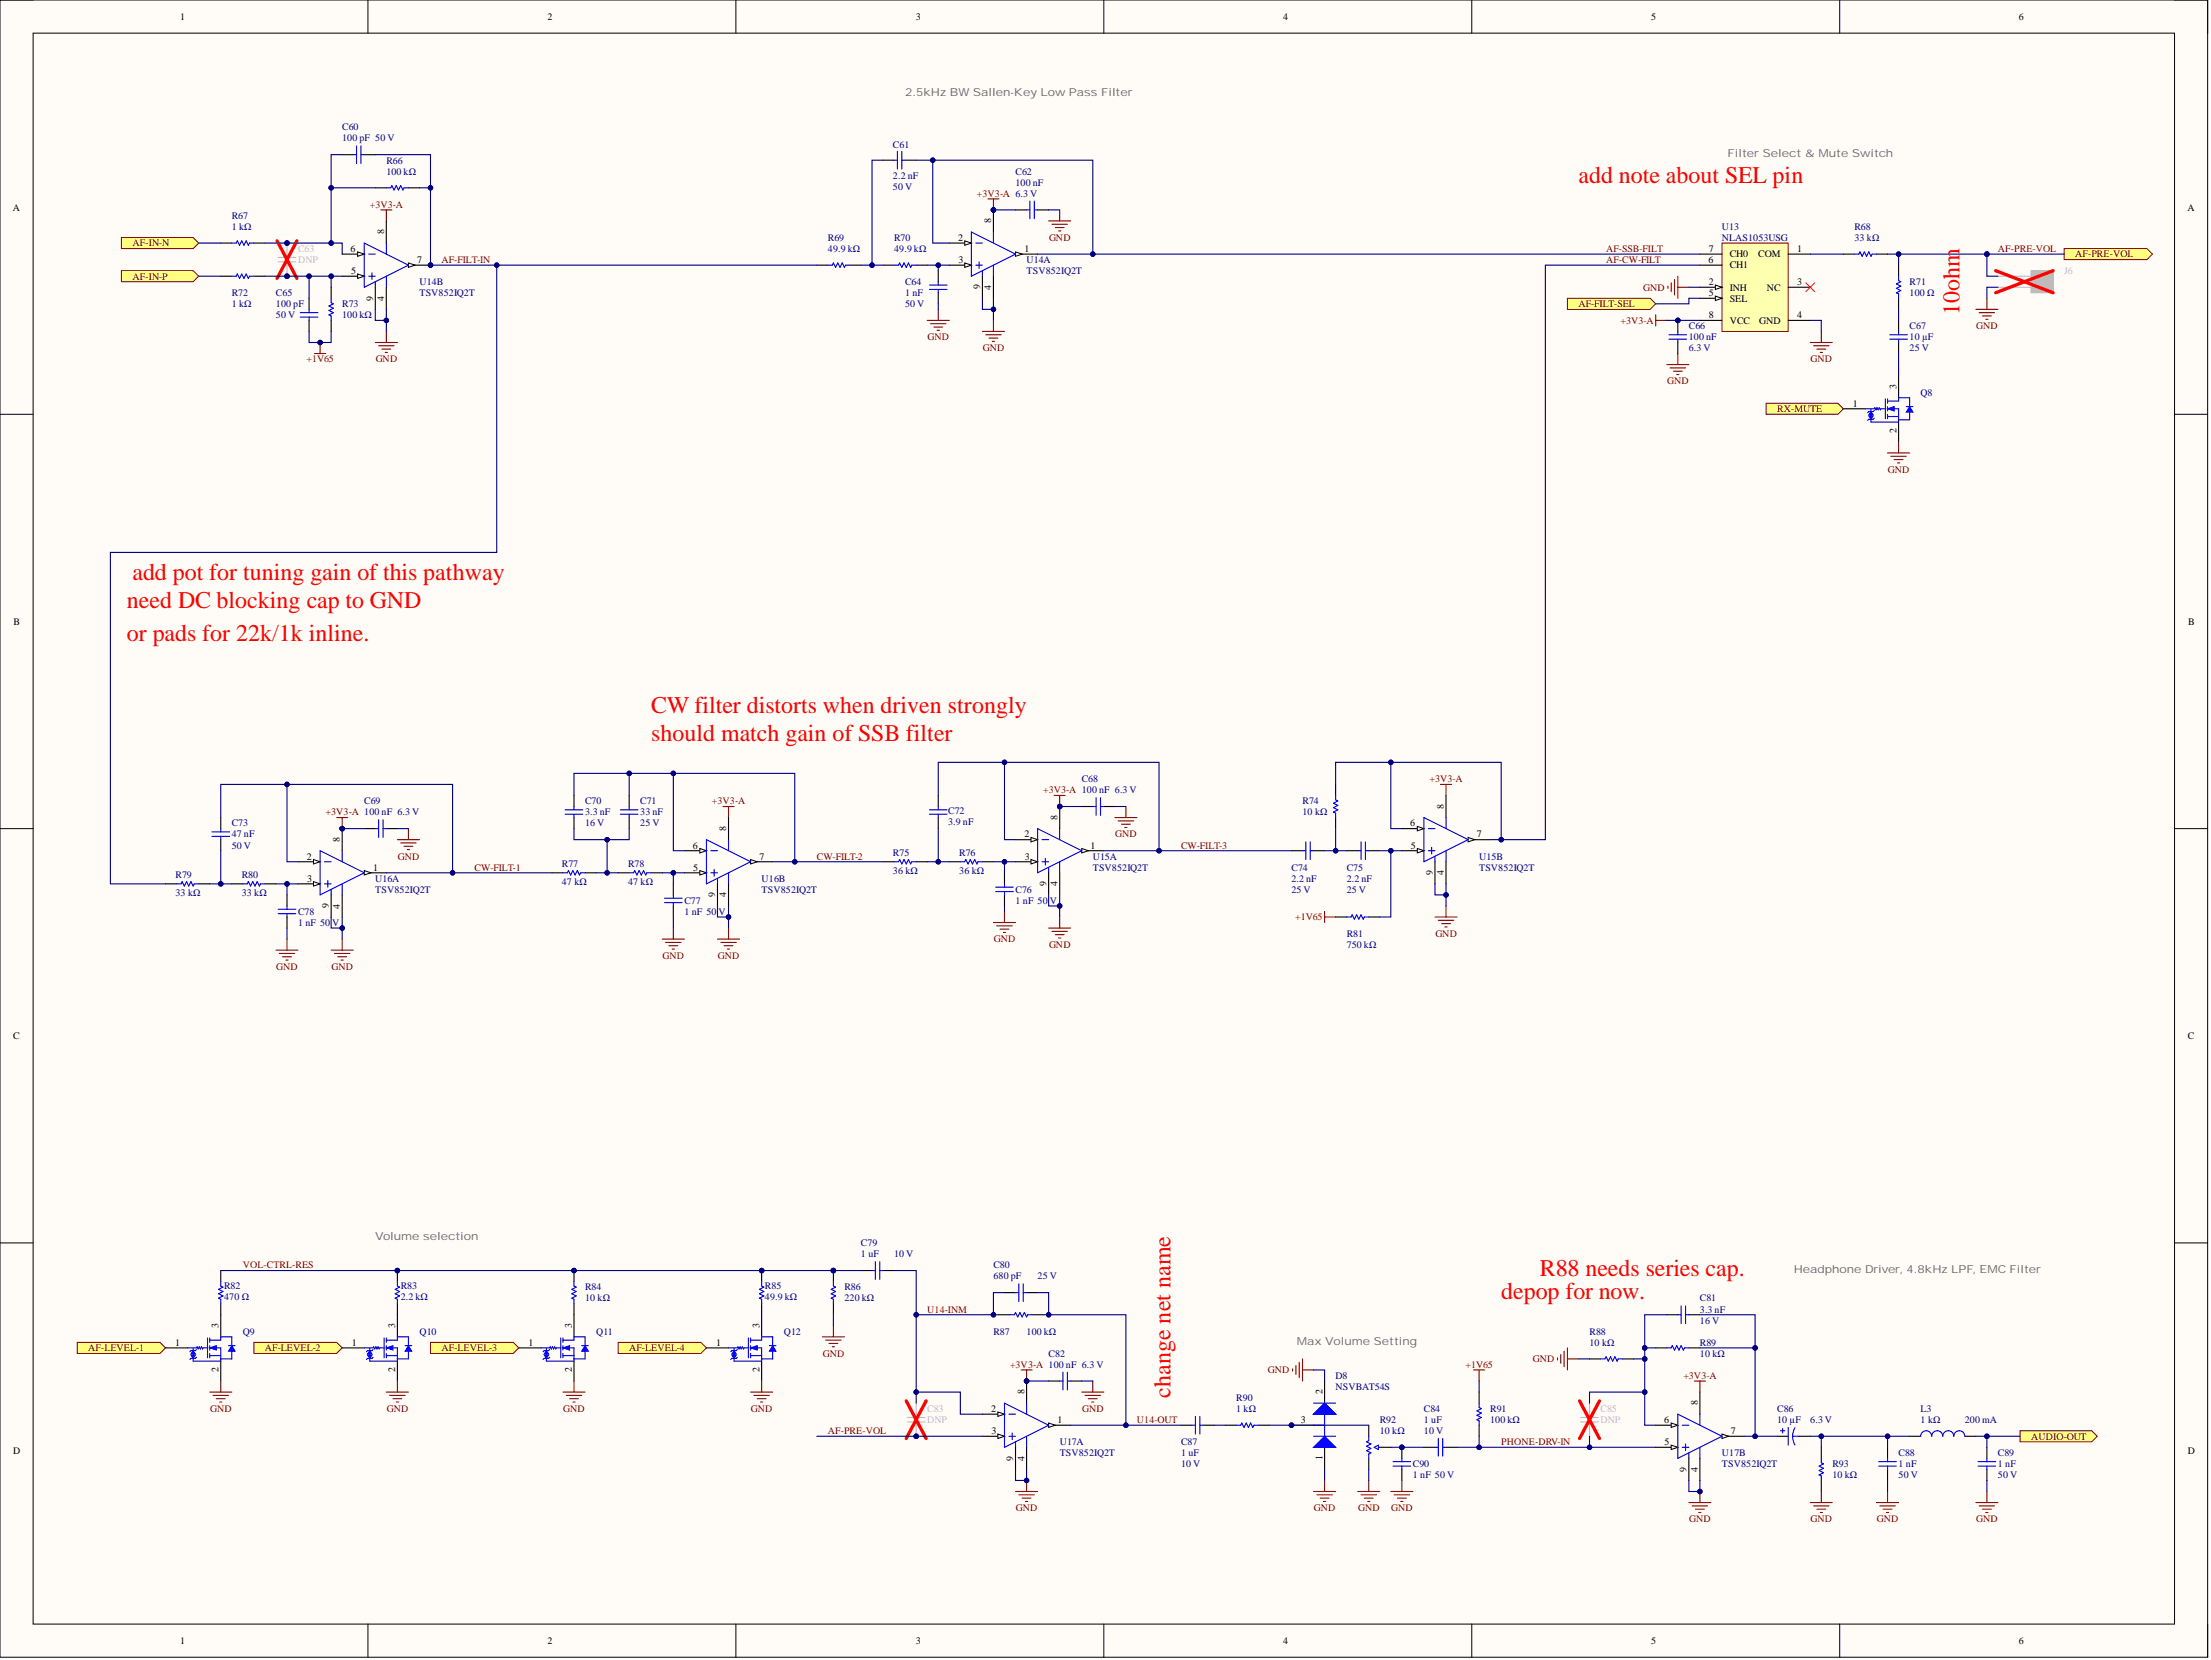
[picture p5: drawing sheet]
<svg xmlns="http://www.w3.org/2000/svg" width="508mm" height="381mm" viewBox="0 0 508 381" stroke-linecap="round" stroke-linejoin="round" font-family="sans-serif">
<defs><g id="words">
<g font-size="5.5" fill="#f00">
<text x="362.4" y="41.9">add note about SEL pin</text>
<text x="449.9" y="72.3" transform="rotate(-90 449.9 72.3)">10ohm</text>
<text x="30.4" y="133.2">add pot for tuning gain of this pathway</text>
<text x="29.1" y="139.6">need DC blocking cap to GND</text>
<text x="29.1" y="147.2">or pads for 22k/1k inline.</text>
<text x="149.5" y="163.6">CW filter distorts when driven strongly</text>
<text x="149.5" y="170">should match gain of SSB filter</text>
<text x="353.5" y="293">R88 needs series cap.</text>
<text x="344.7" y="298">depop for now.</text>
<text x="268.7" y="320.8" transform="rotate(-90 268.7 320.8)">change net name</text>
</g>
<g font-size="2.5" fill="#666">
<text x="207.8" y="22.1">2.5kHz BW Sallen-Key LowPass Filter</text>
<text x="396.6" y="36">Filter Select &amp; Mute Switch</text>
<text x="86.2" y="284.5">Volume selection</text>
<text x="411.8" y="292.1">Headphone Driver, 4.8kHz LPF, EMC Filter</text>
<text x="297.8" y="308.6">Max Volume Setting</text>
</g>
<g font-size="2.3">
<text x="41.4" y="4.6">1</text>
<text x="125.7" y="4.6">2</text>
<text x="210.3" y="4.6">3</text>
<text x="294.6" y="4.6">4</text>
<text x="379.1" y="4.6">5</text>
<text x="463.5" y="4.6">6</text>
<text x="3" y="48.3">A</text>
<text x="88.2" y="53.8" transform="rotate(-90 88.2 53.8)">8</text>
<text x="227.6" y="51.2" transform="rotate(-90 227.6 51.2)">8</text>
<text x="502.2" y="48.3">A</text>
<text x="80.5" y="57.8">6</text>
<text x="220" y="55.3">2</text>
<text x="235.2" y="57.8">1</text>
<text x="392.3" y="57.8">7</text>
<text x="397.1" y="59.1">CH0</text>
<text x="403.6" y="59.1">COM</text>
<text x="412.6" y="57.8">1</text>
<text x="80.6" y="62.9">5</text>
<text x="95.8" y="60.4">7</text>
<text x="220.1" y="60.4">3</text>
<text x="392.2" y="60.4">6</text>
<text x="392.3" y="65.4">2</text>
<text x="397.1" y="61.6">CH1</text>
<text x="412.6" y="65.4">3</text>
<text x="85.7" y="69" transform="rotate(-90 85.7 69)">9</text>
<text x="88.2" y="69.1" transform="rotate(-90 88.2 69.1)">4</text>
<text x="225.1" y="66.4" transform="rotate(-90 225.1 66.4)">9</text>
<text x="227.6" y="66.5" transform="rotate(-90 227.6 66.5)">4</text>
<text x="392.3" y="68">5</text>
<text x="397.1" y="66.7">INH</text>
<text x="397.1" y="69.2">SEL</text>
<text x="405.7" y="66.7">NC</text>
<text x="392.3" y="73">8</text>
<text x="397.1" y="74.3">VCC</text>
<text x="403.9" y="74.3">GND</text>
<text x="412.6" y="73">4</text>
<text x="435.4" y="89.3" transform="rotate(-90 435.4 89.3)">3</text>
<text x="425.4" y="93.3">1</text>
<text x="435.4" y="99.4" transform="rotate(-90 435.4 99.4)">2</text>
<text x="3.1" y="143.4">B</text>
<text x="502.4" y="143.4">B</text>
<text x="331.5" y="185.6" transform="rotate(-90 331.5 185.6)">8</text>
<text x="166.8" y="190.7" transform="rotate(-90 166.8 190.7)">8</text>
<text x="242.8" y="188.2" transform="rotate(-90 242.8 188.2)">8</text>
<text x="323.8" y="189.7">6</text>
<text x="70.5" y="197.3">2</text>
<text x="78.1" y="193.2" transform="rotate(-90 78.1 193.2)">8</text>
<text x="159.1" y="194.7">6</text>
<text x="174.4" y="197.3">7</text>
<text x="235.2" y="192.2">2</text>
<text x="235.3" y="197.3">3</text>
<text x="250.4" y="194.7">1</text>
<text x="323.9" y="194.7">5</text>
<text x="339.1" y="192.2">7</text>
<text x="70.5" y="202.4">3</text>
<text x="85.7" y="199.8">1</text>
<text x="159.2" y="199.8">5</text>
<text x="240.3" y="203.4" transform="rotate(-90 240.3 203.4)">9</text>
<text x="242.8" y="203.5" transform="rotate(-90 242.8 203.5)">4</text>
<text x="329" y="200.8" transform="rotate(-90 329 200.8)">9</text>
<text x="331.5" y="200.9" transform="rotate(-90 331.5 200.9)">4</text>
<text x="75.5" y="208.4" transform="rotate(-90 75.5 208.4)">9</text>
<text x="78.1" y="208.5" transform="rotate(-90 78.1 208.5)">4</text>
<text x="164.2" y="205.9" transform="rotate(-90 164.2 205.9)">9</text>
<text x="166.8" y="206" transform="rotate(-90 166.8 206)">4</text>
<text x="3" y="238.5">C</text>
<text x="502.3" y="238.5">C</text>
<text x="50.2" y="304.8" transform="rotate(-90 50.2 304.8)">3</text>
<text x="90.7" y="304.8" transform="rotate(-90 90.7 304.8)">3</text>
<text x="131.3" y="304.8" transform="rotate(-90 131.3 304.8)">3</text>
<text x="174.4" y="304.8" transform="rotate(-90 174.4 304.8)">3</text>
<text x="40.2" y="308.9">1</text>
<text x="80.8" y="308.9">1</text>
<text x="121.3" y="308.9">1</text>
<text x="164.4" y="308.9">1</text>
<text x="50.2" y="314.9" transform="rotate(-90 50.2 314.9)">2</text>
<text x="90.7" y="314.9" transform="rotate(-90 90.7 314.9)">2</text>
<text x="131.3" y="314.9" transform="rotate(-90 131.3 314.9)">2</text>
<text x="174.4" y="314.9" transform="rotate(-90 174.4 314.9)">2</text>
<text x="235.2" y="320" transform="rotate(-90 235.2 320)">8</text>
<text x="303.6" y="320" transform="rotate(-90 303.6 320)">2</text>
<text x="389.8" y="322.5" transform="rotate(-90 389.8 322.5)">8</text>
<text x="227.6" y="324.1">2</text>
<text x="227.7" y="329.1">3</text>
<text x="242.8" y="326.6">1</text>
<text x="298.6" y="326.6">3</text>
<text x="382.1" y="326.6">6</text>
<text x="397.4" y="329.1">7</text>
<text x="3" y="333.6">D</text>
<text x="232.7" y="335.2" transform="rotate(-90 232.7 335.2)">9</text>
<text x="235.2" y="335.3" transform="rotate(-90 235.2 335.3)">4</text>
<text x="303.6" y="335.1" transform="rotate(-90 303.6 335.1)">1</text>
<text x="382.2" y="331.7">5</text>
<text x="502.3" y="333.6">D</text>
<text x="387.3" y="337.8" transform="rotate(-90 387.3 337.8)">9</text>
<text x="389.8" y="337.8" transform="rotate(-90 389.8 337.8)">4</text>
<text x="41.4" y="377.3">1</text>
<text x="125.7" y="377.3">2</text>
<text x="210.3" y="377.3">3</text>
<text x="294.6" y="377.3">4</text>
<text x="379.1" y="377.3">5</text>
<text x="463.5" y="377.3">6</text>
</g>
<g font-size="2.3" fill="#000080">
<text x="78.6" y="29.9">C60</text>
<text x="78.6" y="32.5">100 pF 50 V</text>
<text x="205" y="34">C61</text>
<text x="88.7" y="40.1">100 kΩ</text>
<text x="88.7" y="37.5">R66</text>
<text x="205" y="41.1">2.2 nF</text>
<text x="233.2" y="40.1">C62</text>
<text x="205" y="43.6">50 V</text>
<text x="233.2" y="42.6">100 nF</text>
<text x="53.2" y="52.7">1 kΩ</text>
<text x="53.2" y="50.2">R67</text>
<text x="395.4" y="52.7">U13</text>
<text x="425.8" y="52.7">R68</text>
<text x="190.1" y="57.8">49.9 kΩ</text>
<text x="190.1" y="55.3">R69</text>
<text x="205.3" y="57.8">49.9 kΩ</text>
<text x="205.3" y="55.3">R70</text>
<text x="395.4" y="55.3">NLAS1053USG</text>
<text x="425.8" y="55.3">33 kΩ</text>
<text x="96.3" y="65.4">U14B</text>
<text x="207.8" y="65.4">C64</text>
<text x="235.7" y="62.9">TSV852IQ2T</text>
<text x="235.7" y="60.4">U14A</text>
<text x="438.5" y="65.4">R71</text>
<text x="53.2" y="70.5">1 kΩ</text>
<text x="53.2" y="68">R72</text>
<text x="63.4" y="70.5">100 pF</text>
<text x="63.4" y="68">C65</text>
<text x="78.6" y="70.5">R73</text>
<text x="96.3" y="68">TSV852IQ2T</text>
<text x="207.8" y="68">1 nF</text>
<text x="207.8" y="70.5">50 V</text>
<text x="438.5" y="68">100 Ω</text>
<text x="63.4" y="73">50 V</text>
<text x="78.6" y="73">100 kΩ</text>
<text x="387.8" y="75.6">C66</text>
<text x="438.5" y="75.6">C67</text>
<text x="387.8" y="80.6">6.3 V</text>
<text x="387.8" y="78.1">100 nF</text>
<text x="438.5" y="78.1">10 µF</text>
<text x="438.5" y="80.6">25 V</text>
<text x="441" y="90.8">Q8</text>
<text x="248.4" y="179.5">C68</text>
<text x="83.6" y="184.6">C69</text>
<text x="134.3" y="184.6">C70</text>
<text x="147" y="184.6">C71</text>
<text x="299.1" y="184.6">R74</text>
<text x="53.2" y="189.7">C73</text>
<text x="134.3" y="187.1">3.3 nF</text>
<text x="134.3" y="189.7">16 V</text>
<text x="147" y="187.1">33 nF</text>
<text x="147" y="189.7">25 V</text>
<text x="217.7" y="189.4">3.9 nF</text>
<text x="217.7" y="186.9">C72</text>
<text x="299.1" y="187.1">10 kΩ</text>
<text x="53.2" y="194.7">50 V</text>
<text x="53.2" y="192.2">47 nF</text>
<text x="205" y="196.5">R75</text>
<text x="220.2" y="196.5">R76</text>
<text x="250.9" y="197.3">U15A</text>
<text x="339.6" y="197.3">U15B</text>
<text x="40.3" y="201.6">R79</text>
<text x="55.5" y="201.6">R80</text>
<text x="86.2" y="202.4">U16A</text>
<text x="129" y="203.1">47 kΩ</text>
<text x="129" y="199.1">R77</text>
<text x="144.2" y="203.1">47 kΩ</text>
<text x="144.2" y="199.1">R78</text>
<text x="174.9" y="202.4">U16B</text>
<text x="205" y="200.6">36 kΩ</text>
<text x="220.2" y="200.6">36 kΩ</text>
<text x="250.9" y="199.8">TSV852IQ2T</text>
<text x="296.5" y="202.4">2.2 nF</text>
<text x="296.5" y="199.8">C74</text>
<text x="309.2" y="202.4">2.2 nF</text>
<text x="309.2" y="199.8">C75</text>
<text x="339.6" y="199.8">TSV852IQ2T</text>
<text x="40.3" y="205.7">33 kΩ</text>
<text x="55.5" y="205.7">33 kΩ</text>
<text x="68.4" y="210">C78</text>
<text x="86.2" y="204.9">TSV852IQ2T</text>
<text x="157.1" y="210">1 nF 50</text>
<text x="157.1" y="207.4">C77</text>
<text x="165" y="210">V</text>
<text x="174.9" y="204.9">TSV852IQ2T</text>
<text x="233.2" y="207.4">1 nF 50</text>
<text x="233.2" y="204.9">C76</text>
<text x="241" y="207.4">V</text>
<text x="296.5" y="204.9">25 V</text>
<text x="309.2" y="204.9">25 V</text>
<text x="68.4" y="212.5">1 nF 50</text>
<text x="76.3" y="212.5">V</text>
<text x="309.2" y="215">R81</text>
<text x="309.2" y="217.6">750 kΩ</text>
<text x="197.7" y="286">C79</text>
<text x="197.7" y="288.6">1 uF</text>
<text x="205.3" y="288.6">10 V</text>
<text x="228.1" y="293.6">680 pF</text>
<text x="228.1" y="291.1">C80</text>
<text x="238.2" y="293.6">25 V</text>
<text x="51.4" y="298.5">470 Ω</text>
<text x="51.4" y="295.9">R82</text>
<text x="92" y="298.5">2.2 kΩ</text>
<text x="92" y="295.9">R83</text>
<text x="134.3" y="298.7">10 kΩ</text>
<text x="134.3" y="296.2">R84</text>
<text x="175.6" y="298.5">49.9 kΩ</text>
<text x="175.6" y="295.9">R85</text>
<text x="193.9" y="298.7">220 kΩ</text>
<text x="193.9" y="296.2">R86</text>
<text x="390.3" y="298.7">C81</text>
<text x="390.3" y="301.2">3.3 nF</text>
<text x="390.3" y="303.8">16 V</text>
<text x="55.8" y="306.3">Q9</text>
<text x="96.3" y="306.3">Q10</text>
<text x="136.9" y="306.3">Q11</text>
<text x="179.9" y="306.3">Q12</text>
<text x="228.1" y="306.3">R87</text>
<text x="235.7" y="306.3">100 kΩ</text>
<text x="240.8" y="311.4">C82</text>
<text x="365" y="308.9">10 kΩ</text>
<text x="365" y="306.3">R88</text>
<text x="390.3" y="311.4">10 kΩ</text>
<text x="390.3" y="308.9">R89</text>
<text x="306.7" y="316.5">D8</text>
<text x="283.9" y="321.5">R90</text>
<text x="306.7" y="319">NSVBAT54S</text>
<text x="283.9" y="324.1">1 kΩ</text>
<text x="316.8" y="329.1">10 kΩ</text>
<text x="316.8" y="326.6">R92</text>
<text x="326.9" y="326.6">1 uF</text>
<text x="326.9" y="329.1">10 V</text>
<text x="326.9" y="324.1">C84</text>
<text x="342.1" y="326.6">100 kΩ</text>
<text x="342.1" y="324.1">R91</text>
<text x="408" y="326.6">10 µF</text>
<text x="408" y="324.1">C86</text>
<text x="415.6" y="326.6">6.3 V</text>
<text x="441" y="326.6">1 kΩ</text>
<text x="441" y="324.1">L3</text>
<text x="451.1" y="326.6">200 mA</text>
<text x="243.3" y="334.2">TSV852IQ2T</text>
<text x="243.3" y="331.7">U17A</text>
<text x="271.2" y="334.2">1 uF</text>
<text x="271.2" y="331.7">C87</text>
<text x="395.4" y="334.2">U17B</text>
<text x="435.9" y="334.2">C88</text>
<text x="458.7" y="334.2">C89</text>
<text x="271.2" y="336.7">10 V</text>
<text x="324.4" y="339.3">1 nF 50 V</text>
<text x="324.4" y="336.7">C90</text>
<text x="395.4" y="336.7">TSV852IQ2T</text>
<text x="420.7" y="339.3">10 kΩ</text>
<text x="420.7" y="336.7">R93</text>
<text x="435.9" y="336.7">1 nF</text>
<text x="435.9" y="339.3">50 V</text>
<text x="458.7" y="336.7">1 nF</text>
<text x="458.7" y="339.3">50 V</text>
</g>
<g font-size="2.3" fill="#800000">
<text x="84.9" y="47.7">+3V3-A</text>
<text x="224.3" y="45.1">+3V3-A 6.3 V</text>
<text x="30.4" y="56.5">AF-IN-N</text>
<text x="240.9" y="55.3">GND</text>
<text x="368.8" y="57.8">AF-SSB-FILT</text>
<text x="458.7" y="57.8">AF-PRE-VOL</text>
<text x="476.5" y="59.1">AF-PRE-VOL</text>
<text x="30.4" y="64.2">AF-IN-P</text>
<text x="101.4" y="60.4">AF-FILT-IN</text>
<text x="368.8" y="60.4">AF-CW-FILT</text>
<text x="362.4" y="70.5">AF-FILT-SEL</text>
<text x="377.3" y="66.7">GND</text>
<text x="372" y="74.3">+3V3-A</text>
<text x="453.7" y="75.6">GND</text>
<text x="70.4" y="83.2">+1V65</text>
<text x="86.3" y="83.2">GND</text>
<text x="213" y="78.1">GND</text>
<text x="225.6" y="80.6">GND</text>
<text x="415.7" y="83.2">GND</text>
<text x="382.8" y="88.2">GND</text>
<text x="408" y="94.6">RX-MUTE</text>
<text x="433.5" y="108.5">GND</text>
<text x="328.2" y="179.5">+3V3-A</text>
<text x="163.5" y="184.6">+3V3-A</text>
<text x="239.5" y="182.1">+3V3-A 100 nF 6.3 V</text>
<text x="74.8" y="187.1">+3V3-A 100 nF 6.3 V</text>
<text x="91.3" y="197.3">GND</text>
<text x="187.5" y="197.3">CW-FILT-2</text>
<text x="256.1" y="192.2">GND</text>
<text x="271.2" y="194.7">CW-FILT-3</text>
<text x="109" y="199.8">CW-FILT-1</text>
<text x="297.4" y="211.2">+1V65</text>
<text x="329.6" y="215">GND</text>
<text x="152.1" y="220.1">GND</text>
<text x="164.8" y="220.1">GND</text>
<text x="228.2" y="216.3">GND</text>
<text x="240.9" y="217.6">GND</text>
<text x="63.4" y="222.6">GND</text>
<text x="76.1" y="222.6">GND</text>
<text x="55.8" y="291.1">VOL-CTRL-RES</text>
<text x="212.9" y="301.2">U14-INM</text>
<text x="20.3" y="310.1">AF-LEVEL-1</text>
<text x="60.8" y="310.1">AF-LEVEL-2</text>
<text x="101.4" y="310.1">AF-LEVEL-3</text>
<text x="144.5" y="310.1">AF-LEVEL-4</text>
<text x="188.9" y="311.4">GND</text>
<text x="231.9" y="313.9">+3V3-A 100 nF 6.3 V</text>
<text x="291.1" y="315.2">GND</text>
<text x="336.5" y="313.9">+1V65</text>
<text x="351.9" y="312.7">GND</text>
<text x="386.5" y="316.5">+3V3-A</text>
<text x="48.2" y="324.1">GND</text>
<text x="88.8" y="324.1">GND</text>
<text x="129.3" y="324.1">GND</text>
<text x="172.4" y="324.1">GND</text>
<text x="190.1" y="329.1">AF-PRE-VOL</text>
<text x="248.5" y="324.1">GND</text>
<text x="261" y="326.6">U14-OUT</text>
<text x="344.7" y="331.7">PHONE-DRV-IN</text>
<text x="466.3" y="330.4">AUDIO-OUT</text>
<text x="233.2" y="346.9">GND</text>
<text x="301.7" y="346.9">GND</text>
<text x="311.8" y="346.9">GND</text>
<text x="319.4" y="346.9">GND</text>
<text x="387.8" y="349.4">GND</text>
<text x="415.7" y="349.4">GND</text>
<text x="430.9" y="349.4">GND</text>
<text x="453.7" y="349.4">GND</text>
</g>
<g font-size="2.3" fill="#bfbebc">
<text x="68.4" y="57.8">C63</text>
<text x="68.4" y="60.4">DNP</text>
<text x="468.1" y="64.2">2</text>
<text x="473.9" y="62.9">J6</text>
<text x="468.1" y="66.7">1</text>
<text x="212.9" y="326.6">DNP</text>
<text x="212.9" y="324.1">C83</text>
<text x="367.5" y="326.6">DNP</text>
<text x="367.5" y="324.1">C85</text>
</g>
</g></defs>
<path d="M0 0h506.9v380.4h-506.9z" fill-rule="evenodd" fill="#fffcf8"/>
<path d="M0 0h506.9v380.4h-506.9z" fill="none" stroke="#000" stroke-width=".23"/>
<path d="M7.6 7.6h491.7v365.2h-491.7z" fill-rule="evenodd" fill="#fffcf8"/>
<g fill="none" stroke="#000" stroke-width=".23">
<path d="M0 0h7.6M84.5 0v7.6M169 0v7.6M253.4 0v7.6M337.9 0v7.6M422.4 0v7.6M499.3 0h7.6v7.6M7.6 7.6h491.7v365.2h-491.7zM0 95.1h7.6M499.3 95.1h7.6M0 190.2h7.6M499.3 190.2h7.6"/>
<path d="M0 285.3h7.6M499.3 285.3h7.6M84.5 372.8v7.6M169 372.8v7.6M253.4 372.8v7.6M337.9 372.8v7.6M422.4 372.8v7.6M506.9 372.8v7.6"/>
</g>
<path d="M27.9 54.5h16.5l1.2 1.3-1.2 1.3h-16.5z" fill-rule="evenodd" fill="#ffff80"/>
<path d="M27.9 54.5h16.5l1.2 1.3-1.2 1.3h-16.5z" fill="none" stroke="#800000" stroke-width=".23"/>
<path d="M27.9 62.1h16.5l1.2 1.3-1.2 1.3h-16.5z" fill-rule="evenodd" fill="#ffff80"/>
<path d="M27.9 62.1h16.5l1.2 1.3-1.2 1.3h-16.5z" fill="none" stroke="#800000" stroke-width=".23"/>
<path d="M87.4 48.2h2.6M88.7 48.2v2.5M73.5 78.6v2.5M86.2 78.6h5M86.9 79.4h3.6M88.7 76.1v2.5M72.2 81.1h2.6M87.7 80.1h2M88.5 80.9h.5" fill="none" stroke="#800000" stroke-width=".25"/>
<circle cx="73.5" cy="78.6" r=".51" fill="#000080"/>
<circle cx="73.5" cy="78.6" r=".51" fill="none" stroke="#000080" stroke-width=".23"/>
<path d="M463.8 328.4h16.5l1.2 1.2-1.2 1.3h-16.5z" fill-rule="evenodd" fill="#ffff80"/>
<path d="M463.8 328.4h16.5l1.2 1.2-1.2 1.3h-16.5z" fill="none" stroke="#800000" stroke-width=".23"/>
<path d="M78.6 35.5h2.5M83.6 35.5h2.6M50.7 55.8h2.5M58.3 55.8h2.5M50.7 63.4h2.5M58.3 63.4h2.5M71 68.5v2.5M71 73.5v2.6" fill="none" stroke="#000" stroke-width=".25"/>
<path d="M81.1 35.5h.8M81.9 33.5v4M82.9 33.5v4M82.9 35.5h.7M53.2 55.8h1l.3-.5 .5 1 .5-1 .5 1 .5-1 .5 1 .3-.5h1M53.2 63.4h1l.3-.5 .5 1 .5-1 .5 1 .5-1 .5 1 .3-.5h1M68.9 72.8h4.1M68.9 71.8h4.1M71 71v.8M71 72.8v.7" fill="none" stroke="#00f" stroke-width=".25"/>
<path d="M17.7 308.1h19l1.3 1.3-1.3 1.2h-19z" fill-rule="evenodd" fill="#ffff80"/>
<path d="M17.7 308.1h19l1.3 1.3-1.3 1.2h-19z" fill="none" stroke="#800000" stroke-width=".23"/>
<path d="M58.3 308.1h19l1.3 1.3-1.3 1.2h-19z" fill-rule="evenodd" fill="#ffff80"/>
<path d="M58.3 308.1h19l1.3 1.3-1.3 1.2h-19z" fill="none" stroke="#800000" stroke-width=".23"/>
<path d="M98.8 308.1h19l1.3 1.3-1.3 1.2h-19z" fill-rule="evenodd" fill="#ffff80"/>
<path d="M98.8 308.1h19l1.3 1.3-1.3 1.2h-19z" fill="none" stroke="#800000" stroke-width=".23"/>
<path d="M240.8 317h2.5M245.8 317h2.6" fill="none" stroke="#000" stroke-width=".25"/>
<path d="M243.3 317h.8M244.1 314.9v4.1M245.1 314.9v4.1M245.1 317h.7" fill="none" stroke="#00f" stroke-width=".25"/>
<path d="M234.4 314.4h2.6M235.7 314.4v2.6" fill="none" stroke="#800000" stroke-width=".25"/>
<circle cx="235.7" cy="317" r=".51" fill="#000080"/>
<circle cx="235.7" cy="317" r=".51" fill="none" stroke="#000080" stroke-width=".23"/>
<path d="M248.4 319.5h5M250.9 317v2.5M235.7 339.8v2.5M249.1 320.3h3.6M249.9 321h2M250.7 321.8h.5M233.2 342.3h5M233.9 343.1h3.6M234.7 343.8h2M235.4 344.6h.6" fill="none" stroke="#800000" stroke-width=".25"/>
<circle cx="235.7" cy="339.8" r=".51" fill="#000080"/>
<circle cx="235.7" cy="339.8" r=".51" fill="none" stroke="#000080" stroke-width=".23"/>
<path d="M408 329.6h2.6M413.1 329.6h2.5M418.2 332.2v2.5M418.2 339.8v2.5" fill="none" stroke="#000" stroke-width=".25"/>
<path d="M408.8 328.4h1M409.3 327.9v1M410.6 327.6v4.1M411.6 329.6l.1 .9 .4 1.1M411.6 329.6h1.5M412.1 327.7l-.4 1.1-.1 .8M418.2 334.7v1l.5 .3-1 .5 1 .5-1 .5 1 .5-1 .5 .5 .3v1" fill="none" stroke="#00f" stroke-width=".25"/>
<circle cx="131.8" cy="291.6" r=".51" fill="#000080"/>
<circle cx="131.8" cy="291.6" r=".51" fill="none" stroke="#000080" stroke-width=".23"/>
<path d="M131.8 291.6v2.5M131.8 299.2v2.6" fill="none" stroke="#000" stroke-width=".25"/>
<circle cx="131.8" cy="291.6" r=".51" fill="#000080"/>
<circle cx="131.8" cy="291.6" r=".51" fill="none" stroke="#000080" stroke-width=".23"/>
<g fill="none" stroke="#00f" stroke-width=".25">
<path d="M131.8 294.1v1.1l.5 .2-1 .5 1 .5-1 .5 1 .5-1 .6 .5 .2v1M200.2 291.6h.8M201 289.6v4M202 289.6v4M202 291.6h.8M128.7 307.1v4.5M129.3 309.4h2.5v2.5h2.5v-1.8M129.3 311.1h2.5M129.3 307.1v1M129.3 308.9v1M129.3 310.6v1M134.3 306.8h-2.5v.8h-2.5"/>
<path d="M231.9 301.8h1l.3-.6 .5 1.1 .5-1.1 .5 1.1 .5-1.1 .5 1.1 .3-.5h1"/>
</g>
<path d="M197.7 291.6h2.5M202.8 291.6h2.5M119.1 309.4h5.1M131.8 301.8v5M131.8 311.9v5.1M229.4 301.8h2.5M237 301.8h2.5" fill="none" stroke="#000" stroke-width=".25"/>
<path d="M134.3 308.9l.8 1.2h-1.5z" fill="#00f"/>
<path d="M134.3 308.9l.8 1.2h-1.5z" fill="none" stroke="#00f" stroke-width=".23"/>
<path d="M126 311.8h-1.1l-.2 .2M133.6 308.9h1.5" fill="none" stroke="#00f" stroke-width=".25"/>
<path d="M125.5 310l.5 .8h-1.1z" fill="#00f"/>
<path d="M125.5 310l.5 .8h-1.1z" fill="none" stroke="#00f" stroke-width=".23"/>
<path d="M125.5 309.5v.4" fill="none" stroke="#00f" stroke-width=".25"/>
<path d="M124.9 311h1.1l-.5 .8z" fill="#00f"/>
<path d="M124.9 311h1.1l-.5 .8z" fill="none" stroke="#00f" stroke-width=".23"/>
<path d="M125.5 310.6v.4M125.5 311.9v.5h6.3M126.2 311.5l-.2 .3" fill="none" stroke="#00f" stroke-width=".25"/>
<path d="M129.3 309.4l1.5-.5v1z" fill="#00f"/>
<path d="M129.3 309.4l1.5-.5v1z" fill="none" stroke="#00f" stroke-width=".23"/>
<path d="M88.2 307.1v4.5M88.7 309.4h2.5v2.5h2.6v-1.8M88.7 311.1h2.5M88.7 307.1v1M88.7 308.9v1M88.7 310.6v1M93.8 306.8h-2.6v.8h-2.5M124.2 309.4h2l.1-.3 .3 .5 .2-.5 .3 .5 .3-.5 .2 .5 .1-.2h1M126.2 309.7l-.2 .3h-1.1l-.2 .3M134.3 306.8v2.1" fill="none" stroke="#00f" stroke-width=".25"/>
<path d="M129.3 319.5h5M131.8 317v2.5M130 320.3h3.6M130.8 321h2M131.5 321.8h.5" fill="none" stroke="#800000" stroke-width=".25"/>
<path d="M78.6 309.4h5M91.2 301.8v5M91.2 311.9v5.1" fill="none" stroke="#000" stroke-width=".25"/>
<path d="M93.8 308.9l.7 1.2h-1.5z" fill="#00f"/>
<path d="M93.8 308.9l.7 1.2h-1.5z" fill="none" stroke="#00f" stroke-width=".23"/>
<path d="M85.4 311.8h-1l-.3 .2M93 308.9h1.5" fill="none" stroke="#00f" stroke-width=".25"/>
<path d="M84.9 310l.5 .8h-1z" fill="#00f"/>
<path d="M84.9 310l.5 .8h-1z" fill="none" stroke="#00f" stroke-width=".23"/>
<path d="M84.9 309.5v.4" fill="none" stroke="#00f" stroke-width=".25"/>
<path d="M84.4 311h1l-.5 .8z" fill="#00f"/>
<path d="M84.4 311h1l-.5 .8z" fill="none" stroke="#00f" stroke-width=".23"/>
<path d="M84.9 310.6v.4M84.9 311.9v.5h6.3M85.7 311.5l-.3 .3" fill="none" stroke="#00f" stroke-width=".25"/>
<path d="M88.7 309.4l1.5-.5v1z" fill="#00f"/>
<path d="M88.7 309.4l1.5-.5v1z" fill="none" stroke="#00f" stroke-width=".23"/>
<path d="M47.6 307.1v4.5M48.2 309.4h2.5v2.5h2.5v-1.8M48.2 311.1h2.5M48.2 307.1v1M48.2 308.9v1M48.2 310.6v1M53.2 306.8h-2.5v.8h-2.5M83.6 309.4h2.1l.1-.3 .2 .5 .3-.5 .2 .5 .3-.5 .3 .5 .1-.2h1M85.7 309.7l-.3 .3h-1l-.3 .3M93.8 306.8v2.1" fill="none" stroke="#00f" stroke-width=".25"/>
<path d="M88.7 319.5h5.1M91.2 317v2.5M89.5 320.3h3.5M90.2 321h2.1M91 321.8h.5" fill="none" stroke="#800000" stroke-width=".25"/>
<path d="M38 309.4h5.1M50.7 301.8v5M50.7 311.9v5.1" fill="none" stroke="#000" stroke-width=".25"/>
<path d="M53.2 308.9l.8 1.2h-1.5z" fill="#00f"/>
<path d="M53.2 308.9l.8 1.2h-1.5z" fill="none" stroke="#00f" stroke-width=".23"/>
<path d="M44.9 311.8h-1.1l-.2 .2M52.5 308.9h1.5" fill="none" stroke="#00f" stroke-width=".25"/>
<path d="M44.4 310l.5 .8h-1.1z" fill="#00f"/>
<path d="M44.4 310l.5 .8h-1.1z" fill="none" stroke="#00f" stroke-width=".23"/>
<path d="M44.4 309.5v.4" fill="none" stroke="#00f" stroke-width=".25"/>
<path d="M43.8 311h1.1l-.5 .8z" fill="#00f"/>
<path d="M43.8 311h1.1l-.5 .8z" fill="none" stroke="#00f" stroke-width=".23"/>
<path d="M44.4 310.6v.4M44.4 311.9v.5h6.3M45.1 311.5l-.2 .3" fill="none" stroke="#00f" stroke-width=".25"/>
<path d="M48.2 309.4l1.5-.5v1z" fill="#00f"/>
<path d="M48.2 309.4l1.5-.5v1z" fill="none" stroke="#00f" stroke-width=".23"/>
<path d="M43.1 309.4h2l.1-.3 .3 .5 .2-.5 .3 .5 .3-.5 .2 .5 .1-.2h1M45.1 309.7l-.2 .3h-1.1l-.2 .3M53.2 306.8v2.1" fill="none" stroke="#00f" stroke-width=".25"/>
<path d="M48.2 319.5h5M50.7 317v2.5M389 317h2.6M390.3 317v2.5M48.9 320.3h3.6M49.7 321h2M50.4 321.8h.5M387.8 344.9h5M388.5 345.6h3.6M389.3 346.4h2M390 347.1h.5M390.3 342.3v2.6" fill="none" stroke="#800000" stroke-width=".25"/>
<circle cx="390.3" cy="342.3" r=".51" fill="#000080"/>
<circle cx="390.3" cy="342.3" r=".51" fill="none" stroke="#000080" stroke-width=".23"/>
<path d="M395.4 55.8h15.2v20.3h-15.2z" fill-rule="evenodd" fill="#ffffb0"/>
<path d="M395.4 55.8h15.2v20.3h-15.2z" fill="none" stroke="#800000" stroke-width=".23"/>
<path d="M410.6 58.3h5M390.3 65.9h5.1" fill="none" stroke="#000" stroke-width=".25"/>
<path d="M393.8 65.4l1.6 .5-1.6 .5z" fill="#f8fcff"/>
<path d="M393.8 65.4l1.6 .5-1.6 .5z" fill="none" stroke="#000" stroke-width=".23"/>
<path d="M390.3 68.5h5.1M410.6 65.9h5M410.6 73.5h5" fill="none" stroke="#000" stroke-width=".25"/>
<path d="M393.8 68l1.6 .5-1.6 .5z" fill="#f8fcff"/>
<path d="M393.8 68l1.6 .5-1.6 .5z" fill="none" stroke="#000" stroke-width=".23"/>
<path d="M390.3 58.3h5.1M390.3 60.9h5.1M390.3 73.5h5.1" fill="none" stroke="#000" stroke-width=".25"/>
<g fill="none" stroke="#800000" stroke-width=".25">
<path d="M380.2 72.3v2.5M380.2 73.5h2.5M382.9 65.7v.5M383.7 64.9v2M384.5 64.2v3.5M385.2 63.4v5.1M385.2 65.9h2.6M415.6 78.6h5.1M416.4 79.4h3.5M418.2 76.1v2.5M382.7 83.7h5.1M383.5 84.4h3.5"/>
<path d="M384.2 85.2h2M385 86h.5M385.2 81.1v2.6M417.2 80.1h2M417.9 80.9h.5"/>
</g>
<path d="M414.6 64.9l2.1 2M416.7 64.9l-2.1 2" fill="none" stroke="#f00" stroke-width=".23"/>
<path d="M359.9 68.5h19l1.3 1.2-1.3 1.3h-19z" fill-rule="evenodd" fill="#ffff80"/>
<path d="M359.9 68.5h19l1.3 1.2-1.3 1.3h-19z" fill="none" stroke="#800000" stroke-width=".23"/>
<circle cx="385.2" cy="73.5" r=".51" fill="#000080"/>
<circle cx="385.2" cy="73.5" r=".51" fill="none" stroke="#000080" stroke-width=".23"/>
<path d="M385.2 73.5v2.6" fill="none" stroke="#000" stroke-width=".25"/>
<circle cx="385.2" cy="73.5" r=".51" fill="#000080"/>
<circle cx="385.2" cy="73.5" r=".51" fill="none" stroke="#000080" stroke-width=".23"/>
<path d="M385.2 78.6v2.5" fill="none" stroke="#000" stroke-width=".25"/>
<path d="M383.2 77.8h4.1M383.2 76.8h4.1M385.2 76.1v.7M385.2 77.8v.8" fill="none" stroke="#00f" stroke-width=".25"/>
<path d="M415.6 344.9h5.1M416.4 345.6h3.5M417.2 346.4h2M417.9 347.1h.5M418.2 342.3v2.6" fill="none" stroke="#800000" stroke-width=".25"/>
<path d="M473.9 57.1h19l1.3 1.2-1.3 1.3h-19z" fill-rule="evenodd" fill="#ffff80"/>
<path d="M473.9 57.1h19l1.3 1.2-1.3 1.3h-19z" fill="none" stroke="#800000" stroke-width=".23"/>
<circle cx="98.8" cy="60.9" r=".51" fill="#000080"/>
<circle cx="98.8" cy="60.9" r=".51" fill="none" stroke="#000080" stroke-width=".23"/>
<path d="M78.6 63.4h5" fill="none" stroke="#000" stroke-width=".25"/>
<path d="M82.1 62.9l1.5 .5-1.5 .5z" fill="#f8fcff"/>
<path d="M82.1 62.9l1.5 .5-1.5 .5z" fill="none" stroke="#000" stroke-width=".23"/>
<path d="M78.6 58.3h5" fill="none" stroke="#000" stroke-width=".25"/>
<path d="M82.1 57.8l1.5 .5-1.5 .5z" fill="#f8fcff"/>
<path d="M82.1 57.8l1.5 .5-1.5 .5z" fill="none" stroke="#000" stroke-width=".23"/>
<path d="M93.8 60.9h5" fill="none" stroke="#000" stroke-width=".25"/>
<path d="M93.8 60.4l1.5 .5-1.5 .5z" fill="#f8fcff"/>
<path d="M93.8 60.4l1.5 .5-1.5 .5z" fill="none" stroke="#000" stroke-width=".23"/>
<circle cx="98.8" cy="60.9" r=".51" fill="#000080"/>
<circle cx="98.8" cy="60.9" r=".51" fill="none" stroke="#000080" stroke-width=".23"/>
<path d="M83.6 55.8l10.2 5.1-10.2 5zM84.6 58.3h1.6M88.7 55.8v2.5M84.6 63.4h1.6M85.4 62.6v1.6M86.2 64.7v1.2M88.7 63.4v2.5" fill="none" stroke="#00f" stroke-width=".25"/>
<path d="M88.7 50.7v5.1M86.2 65.9v5.1M88.7 65.9v5.1M380.2 332.2h5" fill="none" stroke="#000" stroke-width=".25"/>
<path d="M383.7 331.7l1.5 .5-1.5 .5z" fill="#f8fcff"/>
<path d="M383.7 331.7l1.5 .5-1.5 .5z" fill="none" stroke="#000" stroke-width=".23"/>
<path d="M380.2 327.1h5" fill="none" stroke="#000" stroke-width=".25"/>
<path d="M383.7 326.6l1.5 .5-1.5 .5z" fill="#f8fcff"/>
<path d="M383.7 326.6l1.5 .5-1.5 .5z" fill="none" stroke="#000" stroke-width=".23"/>
<path d="M395.4 329.6h5" fill="none" stroke="#000" stroke-width=".25"/>
<path d="M395.4 329.1l1.5 .5-1.5 .6z" fill="#f8fcff"/>
<path d="M395.4 329.1l1.5 .5-1.5 .6z" fill="none" stroke="#000" stroke-width=".23"/>
<path d="M385.2 324.6l10.2 5-10.2 5.1zM386.2 327.1h1.6M386.2 332.2h1.6M387 331.4v1.5M387.8 333.5v1.2M390.3 324.6v2.5M390.3 332.2v2.5" fill="none" stroke="#00f" stroke-width=".25"/>
<path d="M390.3 319.5v5.1M387.8 334.7v5.1M390.3 334.7v5.1" fill="none" stroke="#000" stroke-width=".25"/>
<circle cx="235.7" cy="317" r=".51" fill="#000080"/>
<circle cx="235.7" cy="317" r=".51" fill="none" stroke="#000080" stroke-width=".23"/>
<path d="M225.6 329.6h5" fill="none" stroke="#000" stroke-width=".25"/>
<path d="M229.1 329.1l1.5 .5-1.5 .6z" fill="#f8fcff"/>
<path d="M229.1 329.1l1.5 .5-1.5 .6z" fill="none" stroke="#000" stroke-width=".23"/>
<path d="M225.6 324.6h5" fill="none" stroke="#000" stroke-width=".25"/>
<path d="M229.1 324.1l1.5 .5-1.5 .5z" fill="#f8fcff"/>
<path d="M229.1 324.1l1.5 .5-1.5 .5z" fill="none" stroke="#000" stroke-width=".23"/>
<path d="M240.8 327.1h5" fill="none" stroke="#000" stroke-width=".25"/>
<path d="M240.8 326.6l1.5 .5-1.5 .5z" fill="#f8fcff"/>
<path d="M240.8 326.6l1.5 .5-1.5 .5z" fill="none" stroke="#000" stroke-width=".23"/>
<path d="M230.6 322l10.2 5.1-10.2 5.1zM231.6 324.6h1.6M231.6 329.6h1.6M232.4 328.9v1.5M233.2 330.9v1.3M235.7 322v2.6M235.7 329.6v2.6" fill="none" stroke="#00f" stroke-width=".25"/>
<path d="M235.7 317v5M233.2 332.2v5.1" fill="none" stroke="#000" stroke-width=".25"/>
<circle cx="235.7" cy="317" r=".51" fill="#000080"/>
<circle cx="235.7" cy="317" r=".51" fill="none" stroke="#000080" stroke-width=".23"/>
<g fill="none" stroke="#000" stroke-width=".25">
<path d="M365 311.9h2.5M372.6 311.9h2.5M380.2 309.4h2.5M382.7 301.8h2.5M387.8 309.4h2.5M387.8 301.8h2.5M235.7 332.2v5.1M433.4 332.2v2.5M433.4 337.3v2.5M438.5 329.6h2.5M451.1 329.6h2.6M456.2 332.2v2.5"/>
<path d="M456.2 337.3v2.5"/>
</g>
<g fill="none" stroke="#00f" stroke-width=".25">
<path d="M386 299.7v4.1M387 299.7v4.1M367.5 311.9h1l.3-.5 .5 1 .5-1 .5 1 .5-1 .5 1 .2-.5h1.1M382.7 309.4h1l.3-.5 .5 1 .5-1 .5 1 .5-1 .5 1 .2-.5h1.1M385.2 301.8h.8M387 301.8h.8M431.4 336.5h4M431.4 335.5h4M433.4 334.7v.8M433.4 336.5v.8M441 329.6a1.27 1.27 0 0 1 1.3-1.2 1.27 1.27 0 0 1 1.2 1.2 1.27 1.27 0 0 1 1.3-1.2 1.27 1.27 0 0 1 1.3 1.2 1.27 1.27 0 0 1 1.2-1.2 1.27 1.27 0 0 1 1.3 1.2 1.27 1.27 0 0 1 1.3-1.2 1.27 1.27 0 0 1 1.2 1.2M454.2 336.5h4"/>
<path d="M454.2 335.5h4M456.2 334.7v.8M456.2 336.5v.8"/>
</g>
<g fill="none" stroke="#800000" stroke-width=".25">
<path d="M338.3 314.4h2.6M339.6 314.4v2.6M357.6 311.6v.6M358.4 310.9v2M359.1 310.1v3.6M359.9 309.4v5M359.9 311.9h2.5M430.8 344.9h5.1M431.6 345.6h3.6M432.4 346.4h2M433.1 347.1h.5M433.4 342.3v2.6"/>
<path d="M453.7 344.9h5M454.4 345.6h3.6M455.2 346.4h2M455.9 347.1h.5M456.2 342.3v2.6"/>
</g>
<path d="M362.9 325.3h4.1M362.9 326.4h4.1M365 322v3.3M365 326.4v3.2" fill="none" stroke="#bfbebc" stroke-width=".25"/>
<path d="M362.7 321.5l4.5 8.7M367.2 321.5l-4.5 8.7" fill="none" stroke="#f00" stroke-width=".76"/>
<circle cx="296.5" cy="327.1" r=".51" fill="#000080"/>
<circle cx="296.5" cy="327.1" r=".51" fill="none" stroke="#000080" stroke-width=".23"/>
<path d="M304.1 317v5M296.5 327.1h5.1M304.1 332.2v5.1" fill="none" stroke="#000" stroke-width=".25"/>
<circle cx="296.5" cy="327.1" r=".51" fill="#000080"/>
<circle cx="296.5" cy="327.1" r=".51" fill="none" stroke="#000080" stroke-width=".23"/>
<path d="M301.6 327.1h2.5M304.1 324.6v5" fill="none" stroke="#00f" stroke-width=".25"/>
<path d="M304.1 329.6l2.6 2.6h-5.1z" fill="#00f"/>
<path d="M301.6 329.6h5.1M304.1 329.6l2.6 2.6h-5.1z" fill="none" stroke="#00f" stroke-width=".25"/>
<path d="M304.1 322l2.6 2.6h-5.1z" fill="#00f"/>
<path d="M301.6 322h5.1M304.1 322l2.6 2.6h-5.1z" fill="none" stroke="#00f" stroke-width=".25"/>
<path d="M304.1 322l2.6 2.6h-5.1z" fill="#00f"/>
<g fill="none" stroke="#00f" stroke-width=".25">
<path d="M233.2 296.7h.7M233.9 294.7v4M234.9 294.7v4M234.9 296.7h.8M273.7 327.1h.8M274.5 325.1v4M275.5 327.1h.7M275.5 325.1v4M283.9 327.1h1l.2-.5 .5 1 .5-1 .5 1 .5-1 .6 1 .2-.5h1M304.1 322l2.6 2.6h-5.1zM314.3 329.6v1.1l-.5 .2 1 .5-1 .5 1 .5-1 .5 1 .6-.5 .2v1M315.5 332.2l1-.5v1z"/>
<path d="M329.5 332.2h.7M330.2 330.2v4M331.2 330.2v4M331.2 332.2h.8M339.6 322v1.1l.5 .2-1 .5 1 .5-1 .5 1 .5-1 .5 .5 .3v1"/>
</g>
<g fill="none" stroke="#800000" stroke-width=".25">
<path d="M296.8 314.2v.5M297.5 313.4v2M298.3 312.7v3.5M299.1 311.9v5.1M299.1 314.4h2.5M304.1 339.8v2.5M314.3 339.8v2.5M301.6 342.3h5.1M302.4 343.1h3.5M303.1 343.8h2M303.9 344.6h.5M311.7 342.3h5.1"/>
<path d="M312.5 343.1h3.5M313.3 343.8h2M314 344.6h.5"/>
</g>
<g fill="none" stroke="#000" stroke-width=".25">
<path d="M230.6 296.7h2.6M235.7 296.7h2.5M339.6 319.5v2.5M271.2 327.1h2.5M276.2 327.1h2.6M281.3 327.1h2.6M288.9 327.1h2.6M314.3 327.1v2.5M314.3 334.7v2.6M316.5 332.2h2.8M326.9 332.2h2.6M332 332.2h2.5"/>
<path d="M339.6 327.1v2.5"/>
</g>
<circle cx="210.4" cy="329.7" r=".51" fill="#000080"/>
<circle cx="210.4" cy="329.7" r=".51" fill="none" stroke="#000080" stroke-width=".23"/>
<path d="M210.4 327.1v2.5" fill="none" stroke="#bfbebc" stroke-width=".25"/>
<circle cx="210.4" cy="329.7" r=".51" fill="#000080"/>
<circle cx="210.4" cy="329.7" r=".51" fill="none" stroke="#000080" stroke-width=".23"/>
<path d="M208.3 325.3h4.1M208.3 326.4h4.1M210.4 322v3.3M210.4 326.4v.7" fill="none" stroke="#bfbebc" stroke-width=".25"/>
<path d="M208.1 321.5l4.5 8.7M212.6 321.5l-4.5 8.7" fill="none" stroke="#f00" stroke-width=".76"/>
<circle cx="321.9" cy="332.2" r=".51" fill="#000080"/>
<circle cx="321.9" cy="332.2" r=".51" fill="none" stroke="#000080" stroke-width=".23"/>
<path d="M321.9 332.2v2.5" fill="none" stroke="#000" stroke-width=".25"/>
<circle cx="321.9" cy="332.2" r=".51" fill="#000080"/>
<circle cx="321.9" cy="332.2" r=".51" fill="none" stroke="#000080" stroke-width=".23"/>
<path d="M321.9 337.3v2.5" fill="none" stroke="#000" stroke-width=".25"/>
<path d="M319.8 336.5h4.1M319.8 335.5h4.1M321.9 334.7v.8M321.9 336.5v.8" fill="none" stroke="#00f" stroke-width=".25"/>
<circle cx="174.9" cy="291.6" r=".51" fill="#000080"/>
<circle cx="174.9" cy="291.6" r=".51" fill="none" stroke="#000080" stroke-width=".23"/>
<path d="M174.9 291.6v2.5M174.9 299.2v2.6" fill="none" stroke="#000" stroke-width=".25"/>
<circle cx="174.9" cy="291.6" r=".51" fill="#000080"/>
<circle cx="174.9" cy="291.6" r=".51" fill="none" stroke="#000080" stroke-width=".23"/>
<path d="M174.9 294.1v1.1l.5 .2-1 .5 1 .5-1 .5 1 .5-1 .6 .5 .2v1" fill="none" stroke="#00f" stroke-width=".25"/>
<path d="M141.9 308.1h19l1.3 1.3-1.3 1.2h-19z" fill-rule="evenodd" fill="#ffff80"/>
<path d="M141.9 308.1h19l1.3 1.3-1.3 1.2h-19z" fill="none" stroke="#800000" stroke-width=".23"/>
<path d="M162.2 309.4h5.1M174.9 301.8v5M174.9 311.9v5.1" fill="none" stroke="#000" stroke-width=".25"/>
<path d="M171.8 307.1v4.5M172.3 309.4h2.6v2.5h2.5v-1.8M172.3 311.1h2.6M172.3 307.1v1M172.3 308.9v1M172.3 310.6v1M177.4 306.8h-2.5v.8h-2.6" fill="none" stroke="#00f" stroke-width=".25"/>
<path d="M177.4 308.9l.8 1.2h-1.6z" fill="#00f"/>
<path d="M177.4 308.9l.8 1.2h-1.6z" fill="none" stroke="#00f" stroke-width=".23"/>
<path d="M169 311.8h-1l-.2 .2M176.6 308.9h1.6" fill="none" stroke="#00f" stroke-width=".25"/>
<path d="M168.5 310l.5 .8h-1z" fill="#00f"/>
<path d="M168.5 310l.5 .8h-1z" fill="none" stroke="#00f" stroke-width=".23"/>
<path d="M168.5 309.5v.4" fill="none" stroke="#00f" stroke-width=".25"/>
<path d="M168 311h1l-.5 .8z" fill="#00f"/>
<path d="M168 311h1l-.5 .8z" fill="none" stroke="#00f" stroke-width=".23"/>
<path d="M168.5 310.6v.4M168.5 311.9v.5h6.4M169.3 311.5l-.3 .3" fill="none" stroke="#00f" stroke-width=".25"/>
<path d="M172.3 309.4l1.6-.5v1z" fill="#00f"/>
<path d="M172.3 309.4l1.6-.5v1z" fill="none" stroke="#00f" stroke-width=".23"/>
<path d="M167.3 309.4h2l.1-.3 .3 .5 .2-.5 .3 .5 .2-.5 .3 .5 .1-.2h1M169.3 309.7l-.3 .3h-1l-.2 .3M177.4 306.8v2.1" fill="none" stroke="#00f" stroke-width=".25"/>
<circle cx="91.2" cy="291.6" r=".51" fill="#000080"/>
<circle cx="91.2" cy="291.6" r=".51" fill="none" stroke="#000080" stroke-width=".23"/>
<path d="M91.2 291.6v2.5M91.2 299.2v2.6" fill="none" stroke="#000" stroke-width=".25"/>
<circle cx="91.2" cy="291.6" r=".51" fill="#000080"/>
<circle cx="91.2" cy="291.6" r=".51" fill="none" stroke="#000080" stroke-width=".23"/>
<path d="M50.7 294.1v1.1l.5 .2-1 .5 1 .5-1 .5 1 .5-1 .6 .5 .2v1M91.2 294.1v1.1l.5 .2-1 .5 1 .5-1 .5 1 .5-1 .6 .5 .2v1" fill="none" stroke="#00f" stroke-width=".25"/>
<path d="M50.7 291.6v2.5M50.7 299.2v2.6" fill="none" stroke="#000" stroke-width=".25"/>
<path d="M172.3 319.5h5.1M174.9 317v2.5M173.1 320.3h3.5M173.9 321h2M174.6 321.8h.5" fill="none" stroke="#800000" stroke-width=".25"/>
<circle cx="191.3" cy="291.6" r=".51" fill="#000080"/>
<circle cx="191.3" cy="291.6" r=".51" fill="none" stroke="#000080" stroke-width=".23"/>
<path d="M191.3 291.6v2.5" fill="none" stroke="#000" stroke-width=".25"/>
<circle cx="191.3" cy="291.6" r=".51" fill="#000080"/>
<circle cx="191.3" cy="291.6" r=".51" fill="none" stroke="#000080" stroke-width=".23"/>
<path d="M191.3 299.2v2.6" fill="none" stroke="#000" stroke-width=".25"/>
<path d="M191.3 294.1v1.1l.6 .2-1.1 .5 1.1 .5-1.1 .5 1.1 .5-1.1 .6 .5 .2v1" fill="none" stroke="#00f" stroke-width=".25"/>
<path d="M188.8 306.8h5.1M189.6 307.6h3.5M190.3 308.3h2.1M191.1 309.1h.5M191.3 304.3v2.5M321.9 339.8v2.5M319.3 342.3h5.1M320.1 343.1h3.5M320.9 343.8h2M321.6 344.6h.5" fill="none" stroke="#800000" stroke-width=".25"/>
<path d="M466.3 62.1h5.1v5.1h-5.1z" fill-rule="evenodd" fill="#bfbebc"/>
<path d="M466.3 62.1h5.1v5.1h-5.1z" fill="none" stroke="#bfbebc" stroke-width=".23"/>
<path d="M458.7 65.9h7.6M458.7 63.4h7.6" fill="none" stroke="#bfbebc" stroke-width=".25"/>
<path d="M458.2 62.1l13.2 5.1M471.4 62.1l-13.2 5.1" fill="none" stroke="#f00" stroke-width=".76"/>
<path d="M233.2 48.2h2.5M238.2 48.2h2.6" fill="none" stroke="#000" stroke-width=".25"/>
<path d="M235.7 48.2h.8M236.5 46.2v4M237.5 46.2v4M237.5 48.2h.7" fill="none" stroke="#00f" stroke-width=".25"/>
<path d="M226.8 45.6h2.6M228.1 45.6v2.6" fill="none" stroke="#800000" stroke-width=".25"/>
<circle cx="228.1" cy="48.2" r=".51" fill="#000080"/>
<circle cx="228.1" cy="48.2" r=".51" fill="none" stroke="#000080" stroke-width=".23"/>
<path d="M240.8 50.7h5M241.5 51.5h3.6M242.3 52.2h2M243 53h.6M243.3 48.2v2.5M225.6 76.1h5M226.3 76.8h3.6M227.1 77.6h2M227.8 78.4h.5M228.1 73.5v2.6" fill="none" stroke="#800000" stroke-width=".25"/>
<circle cx="228.1" cy="48.2" r=".51" fill="#000080"/>
<circle cx="228.1" cy="48.2" r=".51" fill="none" stroke="#000080" stroke-width=".23"/>
<path d="M218 60.9h5" fill="none" stroke="#000" stroke-width=".25"/>
<path d="M221.5 60.4l1.5 .5-1.5 .5z" fill="#f8fcff"/>
<path d="M221.5 60.4l1.5 .5-1.5 .5z" fill="none" stroke="#000" stroke-width=".23"/>
<path d="M218 55.8h5" fill="none" stroke="#000" stroke-width=".25"/>
<path d="M221.5 55.3l1.5 .5-1.5 .5z" fill="#f8fcff"/>
<path d="M221.5 55.3l1.5 .5-1.5 .5z" fill="none" stroke="#000" stroke-width=".23"/>
<path d="M233.2 58.3h5" fill="none" stroke="#000" stroke-width=".25"/>
<path d="M233.2 57.8l1.5 .5-1.5 .5z" fill="#f8fcff"/>
<path d="M233.2 57.8l1.5 .5-1.5 .5z" fill="none" stroke="#000" stroke-width=".23"/>
<path d="M223 53.3l10.2 5-10.2 5.1zM224 55.8h1.6M228.1 53.3v2.5M224 60.9h1.6M224.8 60.1v1.5M225.6 62.1v1.3M228.1 60.9v2.5" fill="none" stroke="#00f" stroke-width=".25"/>
<path d="M228.1 48.2v5.1M225.6 63.4v5.1" fill="none" stroke="#000" stroke-width=".25"/>
<circle cx="228.1" cy="48.2" r=".51" fill="#000080"/>
<circle cx="228.1" cy="48.2" r=".51" fill="none" stroke="#000080" stroke-width=".23"/>
<path d="M187.5 60.9h2.6M195.1 60.9h2.6M202.8 60.9h2.5M210.4 60.9h2.5M215.4 62.1v2.6M215.4 67.2v2.5M228.1 63.4v5.1" fill="none" stroke="#000" stroke-width=".25"/>
<path d="M190.1 60.9h1l.2-.5 .6 1 .5-1 .5 1 .5-1 .5 1 .2-.5h1M205.3 60.9h1l.3-.5 .5 1 .5-1 .5 1 .5-1 .5 1 .2-.5h1.1M213.4 65.4h4.1M213.4 66.4h4.1M215.4 64.7v.7M215.4 66.4v.8" fill="none" stroke="#00f" stroke-width=".25"/>
<path d="M212.9 73.5h5.1M213.6 74.3h3.6M214.4 75.1h2M215.2 75.8h.5M215.4 71v2.5" fill="none" stroke="#800000" stroke-width=".25"/>
<circle cx="65.9" cy="63.4" r=".51" fill="#000080"/>
<circle cx="65.9" cy="63.4" r=".51" fill="none" stroke="#000080" stroke-width=".23"/>
<circle cx="65.9" cy="55.8" r=".51" fill="#000080"/>
<circle cx="65.9" cy="55.8" r=".51" fill="none" stroke="#000080" stroke-width=".23"/>
<path d="M65.9 60.9v2.5" fill="none" stroke="#bfbebc" stroke-width=".25"/>
<circle cx="65.9" cy="63.4" r=".51" fill="#000080"/>
<circle cx="65.9" cy="63.4" r=".51" fill="none" stroke="#000080" stroke-width=".23"/>
<path d="M65.9 55.8v2.5" fill="none" stroke="#bfbebc" stroke-width=".25"/>
<circle cx="65.9" cy="55.8" r=".51" fill="#000080"/>
<circle cx="65.9" cy="55.8" r=".51" fill="none" stroke="#000080" stroke-width=".23"/>
<path d="M63.9 59.1h4M65.9 58.3v.8M63.9 60.1h4M65.9 60.1v.8" fill="none" stroke="#bfbebc" stroke-width=".25"/>
<path d="M63.6 55.3l4.6 8.6M68.2 55.3l-4.6 8.6" fill="none" stroke="#f00" stroke-width=".76"/>
<path d="M453.7 71h5M454.4 71.8h3.6M455.2 72.5h2M455.9 73.3h.5M456.2 68.5v2.5M77.3 187.6h2.5M78.6 187.6v2.6" fill="none" stroke="#800000" stroke-width=".25"/>
<path d="M83.6 190.2h2.6M88.7 190.2h2.5" fill="none" stroke="#000" stroke-width=".25"/>
<path d="M86.2 190.2h.7M86.9 188.2v4M87.9 188.2v4M87.9 190.2h.8" fill="none" stroke="#00f" stroke-width=".25"/>
<circle cx="78.6" cy="190.2" r=".51" fill="#000080"/>
<circle cx="78.6" cy="190.2" r=".51" fill="none" stroke="#000080" stroke-width=".23"/>
<path d="M91.2 192.7h5.1M92 193.5h3.5M92.8 194.2h2M93.5 195h.5M93.8 190.2v2.5M76 218.1h5.1M76.8 218.8h3.5M77.6 219.6h2M78.6 215.5v2.6M78.3 220.4h.5" fill="none" stroke="#800000" stroke-width=".25"/>
<circle cx="78.6" cy="190.2" r=".51" fill="#000080"/>
<circle cx="78.6" cy="190.2" r=".51" fill="none" stroke="#000080" stroke-width=".23"/>
<path d="M68.4 202.9h5.1" fill="none" stroke="#000" stroke-width=".25"/>
<path d="M72 202.4l1.5 .5-1.5 .5z" fill="#f8fcff"/>
<path d="M72 202.4l1.5 .5-1.5 .5z" fill="none" stroke="#000" stroke-width=".23"/>
<path d="M68.4 197.8h5.1" fill="none" stroke="#000" stroke-width=".25"/>
<path d="M72 197.3l1.5 .5-1.5 .5z" fill="#f8fcff"/>
<path d="M72 197.3l1.5 .5-1.5 .5z" fill="none" stroke="#000" stroke-width=".23"/>
<path d="M83.6 200.3h5.1" fill="none" stroke="#000" stroke-width=".25"/>
<path d="M83.6 199.8l1.6 .5-1.6 .5z" fill="#f8fcff"/>
<path d="M83.6 199.8l1.6 .5-1.6 .5z" fill="none" stroke="#000" stroke-width=".23"/>
<path d="M73.5 195.3l10.1 5-10.1 5.1zM74.5 197.8h1.5M78.6 195.3v2.5M74.5 202.9h1.5M75.3 202.1v1.5M76 204.1v1.3M78.6 202.9v2.5" fill="none" stroke="#00f" stroke-width=".25"/>
<path d="M78.6 190.2v5.1M76 205.4v5.1" fill="none" stroke="#000" stroke-width=".25"/>
<circle cx="78.6" cy="190.2" r=".51" fill="#000080"/>
<circle cx="78.6" cy="190.2" r=".51" fill="none" stroke="#000080" stroke-width=".23"/>
<path d="M78.6 205.4v5.1M157.1 200.3h5.1" fill="none" stroke="#000" stroke-width=".25"/>
<path d="M166 185.1h2.5M167.3 185.1v2.5M164.7 215.5h5.1M165.5 216.3h3.5M166.3 217.1h2M167 217.8h.5M167.3 213v2.5" fill="none" stroke="#800000" stroke-width=".25"/>
<path d="M160.7 199.8l1.5 .5-1.5 .5z" fill="#f8fcff"/>
<path d="M160.7 199.8l1.5 .5-1.5 .5z" fill="none" stroke="#000" stroke-width=".23"/>
<path d="M157.1 195.3h5.1" fill="none" stroke="#000" stroke-width=".25"/>
<path d="M160.7 194.7l1.5 .6-1.5 .5z" fill="#f8fcff"/>
<path d="M160.7 194.7l1.5 .6-1.5 .5z" fill="none" stroke="#000" stroke-width=".23"/>
<path d="M172.3 197.8h5.1" fill="none" stroke="#000" stroke-width=".25"/>
<path d="M172.3 197.3l1.6 .5-1.6 .5z" fill="#f8fcff"/>
<path d="M172.3 197.3l1.6 .5-1.6 .5z" fill="none" stroke="#000" stroke-width=".23"/>
<path d="M162.2 192.7l10.1 5.1-10.1 5.1zM163.2 195.3h1.5M164 199.6v1.5M167.3 192.7v2.6M163.2 200.3h1.5M164.7 201.6v1.3M167.3 200.3v2.6" fill="none" stroke="#00f" stroke-width=".25"/>
<path d="M167.3 187.6v5.1M164.7 202.9v5M167.3 202.9v5" fill="none" stroke="#000" stroke-width=".25"/>
<path d="M242 182.6h2.6M243.3 182.6v2.5" fill="none" stroke="#800000" stroke-width=".25"/>
<circle cx="243.3" cy="185.1" r=".51" fill="#000080"/>
<circle cx="243.3" cy="185.1" r=".51" fill="none" stroke="#000080" stroke-width=".23"/>
<path d="M256 187.6h5M256.7 188.4h3.6M257.5 189.2h2M258.3 189.9h.5M258.5 185.1v2.5M240.8 213h5M241.5 213.8h3.6M242.3 214.5h2M243 215.3h.6M243.3 210.5v2.5" fill="none" stroke="#800000" stroke-width=".25"/>
<circle cx="243.3" cy="185.1" r=".51" fill="#000080"/>
<circle cx="243.3" cy="185.1" r=".51" fill="none" stroke="#000080" stroke-width=".23"/>
<path d="M233.2 197.8h5" fill="none" stroke="#000" stroke-width=".25"/>
<path d="M236.7 197.3l1.5 .5-1.5 .5z" fill="#f8fcff"/>
<path d="M236.7 197.3l1.5 .5-1.5 .5z" fill="none" stroke="#000" stroke-width=".23"/>
<path d="M233.2 192.7h5" fill="none" stroke="#000" stroke-width=".25"/>
<path d="M236.7 192.2l1.5 .5-1.5 .5z" fill="#f8fcff"/>
<path d="M236.7 192.2l1.5 .5-1.5 .5z" fill="none" stroke="#000" stroke-width=".23"/>
<path d="M248.4 195.3h5" fill="none" stroke="#000" stroke-width=".25"/>
<path d="M248.4 194.7l1.5 .6-1.5 .5z" fill="#f8fcff"/>
<path d="M248.4 194.7l1.5 .6-1.5 .5z" fill="none" stroke="#000" stroke-width=".23"/>
<path d="M238.2 190.2l10.2 5.1-10.2 5zM239.2 192.7h1.6M239.2 197.8h1.6M240 197v1.6M240.8 199.1v1.2M243.3 190.2v2.5M243.3 197.8v2.5" fill="none" stroke="#00f" stroke-width=".25"/>
<path d="M243.3 185.1v5.1M240.8 200.3v5.1" fill="none" stroke="#000" stroke-width=".25"/>
<circle cx="243.3" cy="185.1" r=".51" fill="#000080"/>
<circle cx="243.3" cy="185.1" r=".51" fill="none" stroke="#000080" stroke-width=".23"/>
<path d="M321.9 195.3h5M243.3 200.3v5.1" fill="none" stroke="#000" stroke-width=".25"/>
<path d="M330.7 180h2.6M332 180v2.6M329.5 210.5h5M330.2 211.2h3.6M331 212h2M331.8 212.8h.5M332 207.9v2.6" fill="none" stroke="#800000" stroke-width=".25"/>
<path d="M325.4 194.7l1.5 .6-1.5 .5z" fill="#f8fcff"/>
<path d="M325.4 194.7l1.5 .6-1.5 .5z" fill="none" stroke="#000" stroke-width=".23"/>
<path d="M321.9 190.2h5" fill="none" stroke="#000" stroke-width=".25"/>
<path d="M325.4 189.7l1.5 .5-1.5 .5z" fill="#f8fcff"/>
<path d="M325.4 189.7l1.5 .5-1.5 .5z" fill="none" stroke="#000" stroke-width=".23"/>
<path d="M337.1 192.7h5" fill="none" stroke="#000" stroke-width=".25"/>
<path d="M337.1 192.2l1.5 .5-1.5 .5z" fill="#f8fcff"/>
<path d="M337.1 192.2l1.5 .5-1.5 .5z" fill="none" stroke="#000" stroke-width=".23"/>
<g fill="none" stroke="#00f" stroke-width=".25">
<path d="M205.3 36.8h.7M206 34.7v4.1M207.1 34.7v4.1M207.1 36.8h.7M88.7 43.1h1l.3-.5 .5 1 .5-1 .5 1 .5-1 .5 1 .3-.5h1M76 68.5v1l.5 .2-1 .5 1 .5-1 .6 1 .5-1 .5 .5 .2v1M433.9 76.8h4M433.9 77.8h4M435.9 76.1v.7M435.9 77.8v.8M48.7 192h4M48.7 190.9h4"/>
<path d="M50.7 190.2v.7M50.7 192v.7M129.8 185.9h4M129.8 186.9h4M131.8 185.1v.8M131.8 186.9v.7M142.4 185.9h4.1M142.4 186.9h4.1M144.5 185.1v.8M144.5 186.9v.7M205.3 197.8h1l.3-.5 .5 1 .5-1 .5 1 .5-1 .5 1 .2-.5h1.1M213.4 185.9h4.1"/>
<path d="M213.4 186.9h4.1M215.4 185.1v.8M215.4 186.9v.7M220.5 197.8h1l.3-.5 .5 1 .5-1 .5 1 .5-1 .5 1 .2-.5h1.1M250.9 185.1h.8M251.7 183.1v4M252.7 183.1v4M252.7 185.1h.7M306.7 182.6v1l.5 .2-1 .6 1 .5-1 .5 1 .5-1 .5 .5 .2v1M326.9 187.6l10.2 5.1-10.2 5.1zM328 190.2h1.5M328 195.3h1.5"/>
<path d="M328.7 194.5v1.5M329.5 196.5v1.3M332 187.6v2.6M332 195.3v2.5M40.6 202.9h1l.2-.5 .5 1 .5-1 .5 1 .5-1 .6 1 .2-.5h1M55.8 202.9h1l.2-.5 .5 1 .5-1 .5 1 .6-1 .5 1 .2-.5h1M63.9 209.7h4M63.9 208.7h4M65.9 207.9v.8M65.9 209.7v.8M129.3 200.3h1l.2-.5 .5 1 .5-1 .5 1 .5-1 .6 1 .2-.5h1M144.5 200.3h1l.2-.5 .5 1 .5-1 .5 1 .6-1 .5 1 .2-.5h1"/>
<path d="M152.6 207.2h4M152.6 206.2h4M154.6 205.4v.8M154.6 207.2v.7M228.6 204.6h4.1M228.6 203.6h4.1M230.6 202.9v.7M230.6 204.6v.8M309.2 210.5h1l.3-.5 .5 1 .5-1 .5 1 .5-1 .5 1 .3-.5h1"/>
</g>
<g fill="none" stroke="#000" stroke-width=".25">
<path d="M202.8 36.8h2.5M207.8 36.8h2.6M86.2 43.1h2.5M93.8 43.1h2.5M76 65.9v2.6M76 73.5v2.6M435.9 73.5v2.6M435.9 78.6v2.5M50.7 187.6v2.6M50.7 192.7v2.6M131.8 182.6v2.5M131.8 187.6v2.6"/>
<path d="M144.5 182.6v2.5M144.5 187.6v2.6M202.8 197.8h2.5M210.4 197.8h2.5M215.4 182.6v2.5M215.4 187.6v2.6M218 197.8h2.5M225.6 197.8h2.5M248.4 185.1h2.5M253.4 185.1h2.6M306.7 180v2.6M306.7 187.6v2.6"/>
<path d="M329.5 197.8v5.1M332 182.6v5M332 197.8v5.1M38 202.9h2.6M45.6 202.9h2.6M53.2 202.9h2.6M60.8 202.9h2.6M65.9 205.4v2.5M65.9 210.5v2.5M126.7 200.3h2.6M134.3 200.3h2.6M141.9 200.3h2.6"/>
<path d="M149.5 200.3h2.6M154.6 202.9v2.5M154.6 207.9v2.6M230.6 200.3v2.6M230.6 205.4v2.5M306.7 210.5h2.5M314.3 210.5h2.5"/>
</g>
<g fill="none" stroke="#800000" stroke-width=".25">
<path d="M63.4 218.1h5M64.1 218.8h3.6M64.9 219.6h2M65.9 215.5v2.6M152.1 215.5h5M152.8 216.3h3.6M153.6 217.1h2M154.3 217.8h.6M154.6 213v2.5M228.1 211.7h5.1M228.9 212.5h3.5M229.6 213.3h2"/>
<path d="M230.4 214h.5M230.6 209.2v2.5M304.1 209.2v2.5M304.1 210.5h2.6M65.6 220.4h.5"/>
</g>
<path d="M405.5 92.6h16.5l1.2 1.2-1.2 1.3h-16.5z" fill-rule="evenodd" fill="#ffff80"/>
<path d="M405.5 92.6h16.5l1.2 1.2-1.2 1.3h-16.5z" fill="none" stroke="#800000" stroke-width=".23"/>
<path d="M423.2 93.8h5.1M435.9 86.2v5.1M435.9 96.4v5" fill="none" stroke="#000" stroke-width=".25"/>
<path d="M432.9 91.5v4.6M433.4 93.8h2.5v2.6h2.6v-1.8M433.4 95.6h2.5M433.4 91.5v1.1M433.4 93.3v1M433.4 95.1v1M438.5 91.3h-2.6v.7h-2.5" fill="none" stroke="#00f" stroke-width=".25"/>
<path d="M438.5 93.3l.7 1.3h-1.5z" fill="#00f"/>
<path d="M438.5 93.3l.7 1.3h-1.5z" fill="none" stroke="#00f" stroke-width=".23"/>
<path d="M430.1 96.2h-1l-.3 .3M437.7 93.3h1.5" fill="none" stroke="#00f" stroke-width=".25"/>
<path d="M429.6 94.5l.5 .7h-1z" fill="#00f"/>
<path d="M429.6 94.5l.5 .7h-1z" fill="none" stroke="#00f" stroke-width=".23"/>
<path d="M429.6 94v.3" fill="none" stroke="#00f" stroke-width=".25"/>
<path d="M429.1 95.5h1l-.5 .7z" fill="#00f"/>
<path d="M429.1 95.5h1l-.5 .7z" fill="none" stroke="#00f" stroke-width=".23"/>
<path d="M429.6 95.1v.4M429.6 96.4v.5h6.3M430.3 96l-.2 .2" fill="none" stroke="#00f" stroke-width=".25"/>
<path d="M433.4 93.8l1.5-.5v1z" fill="#00f"/>
<path d="M433.4 93.8l1.5-.5v1z" fill="none" stroke="#00f" stroke-width=".23"/>
<g fill="none" stroke="#00f" stroke-width=".25">
<path d="M425.8 58.3h1l.2-.5 .6 1 .5-1 .5 1 .5-1 .5 1 .2-.5h1M435.9 63.4v1l.5 .3-1 .5 1 .5-1 .5 1 .5-1 .5 .5 .3v1M428.3 93.8h2l.2-.2 .2 .5 .3-.5 .2 .5 .3-.5 .2 .5 .2-.3h1M430.3 94.2l-.2 .3h-1l-.3 .2M438.5 91.3v2M299.1 195.3h.7M299.8 193.2v4.1M300.8 193.2v4.1M300.8 195.3h.8M311.7 195.3h.8M312.5 193.2v4.1M313.5 195.3h.8"/>
<path d="M313.5 193.2v4.1"/>
</g>
<path d="M423.2 58.3h2.6M430.8 58.3h2.6M435.9 60.9v2.5M435.9 68.5v2.5M296.5 195.3h2.6M301.6 195.3h2.5M309.2 195.3h2.5M314.3 195.3h2.5" fill="none" stroke="#000" stroke-width=".25"/>
<path d="M433.4 104h5.1M434.1 104.7h3.6M434.9 105.5h2M435.7 106.2h.5M435.9 101.4v2.6" fill="none" stroke="#800000" stroke-width=".25"/>
<path d="M76 43.1h10.2" fill="none" stroke="#000080" stroke-width=".25"/>
<circle cx="76" cy="43.1" r=".51" fill="#000080"/>
<circle cx="76" cy="43.1" r=".51" fill="none" stroke="#000080" stroke-width=".23"/>
<path d="M45.6 55.8h5.1M60.8 55.8h15.2" fill="none" stroke="#000080" stroke-width=".25"/>
<circle cx="76" cy="55.8" r=".51" fill="#000080"/>
<circle cx="76" cy="55.8" r=".51" fill="none" stroke="#000080" stroke-width=".23"/>
<circle cx="65.9" cy="55.8" r=".51" fill="#000080"/>
<circle cx="65.9" cy="55.8" r=".51" fill="none" stroke="#000080" stroke-width=".23"/>
<path d="M45.6 63.4h5.1M76 63.4v2.5" fill="none" stroke="#000080" stroke-width=".25"/>
<circle cx="76" cy="63.4" r=".51" fill="#000080"/>
<circle cx="76" cy="63.4" r=".51" fill="none" stroke="#000080" stroke-width=".23"/>
<path d="M71 76.1v2.5h5v-2.5" fill="none" stroke="#000080" stroke-width=".25"/>
<circle cx="73.5" cy="78.6" r=".51" fill="#000080"/>
<circle cx="73.5" cy="78.6" r=".51" fill="none" stroke="#000080" stroke-width=".23"/>
<path d="M71 63.4v5.1" fill="none" stroke="#000080" stroke-width=".25"/>
<circle cx="71" cy="63.4" r=".51" fill="#000080"/>
<circle cx="71" cy="63.4" r=".51" fill="none" stroke="#000080" stroke-width=".23"/>
<path d="M96.3 43.1h2.5" fill="none" stroke="#000080" stroke-width=".25"/>
<circle cx="98.8" cy="43.1" r=".51" fill="#000080"/>
<circle cx="98.8" cy="43.1" r=".51" fill="none" stroke="#000080" stroke-width=".23"/>
<path d="M60.8 63.4h17.8" fill="none" stroke="#000080" stroke-width=".25"/>
<circle cx="65.9" cy="63.4" r=".51" fill="#000080"/>
<circle cx="65.9" cy="63.4" r=".51" fill="none" stroke="#000080" stroke-width=".23"/>
<circle cx="71" cy="63.4" r=".51" fill="#000080"/>
<circle cx="71" cy="63.4" r=".51" fill="none" stroke="#000080" stroke-width=".23"/>
<circle cx="76" cy="63.4" r=".51" fill="#000080"/>
<circle cx="76" cy="63.4" r=".51" fill="none" stroke="#000080" stroke-width=".23"/>
<path d="M235.7 317h5.1" fill="none" stroke="#000080" stroke-width=".25"/>
<circle cx="235.7" cy="317" r=".51" fill="#000080"/>
<circle cx="235.7" cy="317" r=".51" fill="none" stroke="#000080" stroke-width=".23"/>
<path d="M382.7 73.5h7.6M387.8 65.9h2.5M390.3 68.5h-2.5v1.2h-7.6M248.4 317h2.5" fill="none" stroke="#000080" stroke-width=".25"/>
<circle cx="385.2" cy="73.5" r=".51" fill="#000080"/>
<circle cx="385.2" cy="73.5" r=".51" fill="none" stroke="#000080" stroke-width=".23"/>
<path d="M415.6 73.5h2.6v2.6M418.2 329.6v2.6" fill="none" stroke="#000080" stroke-width=".25"/>
<circle cx="418.2" cy="329.7" r=".51" fill="#000080"/>
<circle cx="418.2" cy="329.7" r=".51" fill="none" stroke="#000080" stroke-width=".23"/>
<path d="M88.7 71v5.1" fill="none" stroke="#000080" stroke-width=".25"/>
<circle cx="88.7" cy="73.5" r=".51" fill="#000080"/>
<circle cx="88.7" cy="73.5" r=".51" fill="none" stroke="#000080" stroke-width=".23"/>
<path d="M86.2 71v2.5h2.5" fill="none" stroke="#000080" stroke-width=".25"/>
<circle cx="88.7" cy="73.5" r=".51" fill="#000080"/>
<circle cx="88.7" cy="73.5" r=".51" fill="none" stroke="#000080" stroke-width=".23"/>
<path d="M387.8 339.8v2.5h2.5v-2.5" fill="none" stroke="#000080" stroke-width=".25"/>
<circle cx="390.3" cy="342.3" r=".51" fill="#000080"/>
<circle cx="390.3" cy="342.3" r=".51" fill="none" stroke="#000080" stroke-width=".23"/>
<path d="M233.2 337.3v2.5h2.5v-2.5" fill="none" stroke="#000080" stroke-width=".25"/>
<circle cx="235.7" cy="339.8" r=".51" fill="#000080"/>
<circle cx="235.7" cy="339.8" r=".51" fill="none" stroke="#000080" stroke-width=".23"/>
<path d="M403 329.6h5" fill="none" stroke="#000080" stroke-width=".25"/>
<circle cx="403" cy="329.7" r=".51" fill="#000080"/>
<circle cx="403" cy="329.7" r=".51" fill="none" stroke="#000080" stroke-width=".23"/>
<path d="M433.4 329.6v2.6" fill="none" stroke="#000080" stroke-width=".25"/>
<circle cx="433.4" cy="329.7" r=".51" fill="#000080"/>
<circle cx="433.4" cy="329.7" r=".51" fill="none" stroke="#000080" stroke-width=".23"/>
<path d="M456.2 329.6v2.6" fill="none" stroke="#000080" stroke-width=".25"/>
<circle cx="456.2" cy="329.7" r=".51" fill="#000080"/>
<circle cx="456.2" cy="329.7" r=".51" fill="none" stroke="#000080" stroke-width=".23"/>
<path d="M390.3 309.4h12.7v20.2h-2.6M433.4 339.8v2.5M456.2 339.8v2.5" fill="none" stroke="#000080" stroke-width=".25"/>
<circle cx="403" cy="309.4" r=".51" fill="#000080"/>
<circle cx="403" cy="309.4" r=".51" fill="none" stroke="#000080" stroke-width=".23"/>
<circle cx="403" cy="329.7" r=".51" fill="#000080"/>
<circle cx="403" cy="329.7" r=".51" fill="none" stroke="#000080" stroke-width=".23"/>
<path d="M382.7 301.8h-5.1v7.6" fill="none" stroke="#000080" stroke-width=".25"/>
<circle cx="377.6" cy="309.4" r=".51" fill="#000080"/>
<circle cx="377.6" cy="309.4" r=".51" fill="none" stroke="#000080" stroke-width=".23"/>
<path d="M390.3 301.8h12.7v7.6" fill="none" stroke="#000080" stroke-width=".25"/>
<circle cx="403" cy="309.4" r=".51" fill="#000080"/>
<circle cx="403" cy="309.4" r=".51" fill="none" stroke="#000080" stroke-width=".23"/>
<path d="M377.6 319.5h-12.6v2.5" fill="none" stroke="#000080" stroke-width=".25"/>
<circle cx="377.6" cy="319.5" r=".51" fill="#000080"/>
<circle cx="377.6" cy="319.5" r=".51" fill="none" stroke="#000080" stroke-width=".23"/>
<path d="M365 329.6v2.6" fill="none" stroke="#000080" stroke-width=".25"/>
<circle cx="365" cy="332.2" r=".51" fill="#000080"/>
<circle cx="365" cy="332.2" r=".51" fill="none" stroke="#000080" stroke-width=".23"/>
<path d="M362.4 311.9h2.6M375.1 311.9h2.5" fill="none" stroke="#000080" stroke-width=".25"/>
<circle cx="377.6" cy="311.9" r=".51" fill="#000080"/>
<circle cx="377.6" cy="311.9" r=".51" fill="none" stroke="#000080" stroke-width=".23"/>
<path d="M339.6 317v2.5M339.6 329.6v2.6" fill="none" stroke="#000080" stroke-width=".25"/>
<circle cx="339.6" cy="332.2" r=".51" fill="#000080"/>
<circle cx="339.6" cy="332.2" r=".51" fill="none" stroke="#000080" stroke-width=".23"/>
<path d="M334.5 332.2h45.7" fill="none" stroke="#000080" stroke-width=".25"/>
<circle cx="339.6" cy="332.2" r=".51" fill="#000080"/>
<circle cx="339.6" cy="332.2" r=".51" fill="none" stroke="#000080" stroke-width=".23"/>
<circle cx="365" cy="332.2" r=".51" fill="#000080"/>
<circle cx="365" cy="332.2" r=".51" fill="none" stroke="#000080" stroke-width=".23"/>
<path d="M380.2 309.4h-2.6v17.7h2.6" fill="none" stroke="#000080" stroke-width=".25"/>
<circle cx="377.6" cy="319.5" r=".51" fill="#000080"/>
<circle cx="377.6" cy="319.5" r=".51" fill="none" stroke="#000080" stroke-width=".23"/>
<circle cx="377.6" cy="311.9" r=".51" fill="#000080"/>
<circle cx="377.6" cy="311.9" r=".51" fill="none" stroke="#000080" stroke-width=".23"/>
<circle cx="377.6" cy="309.4" r=".51" fill="#000080"/>
<circle cx="377.6" cy="309.4" r=".51" fill="none" stroke="#000080" stroke-width=".23"/>
<path d="M415.6 329.6h22.9" fill="none" stroke="#000080" stroke-width=".25"/>
<circle cx="418.2" cy="329.7" r=".51" fill="#000080"/>
<circle cx="418.2" cy="329.7" r=".51" fill="none" stroke="#000080" stroke-width=".23"/>
<circle cx="433.4" cy="329.7" r=".51" fill="#000080"/>
<circle cx="433.4" cy="329.7" r=".51" fill="none" stroke="#000080" stroke-width=".23"/>
<path d="M453.7 329.6h10.1" fill="none" stroke="#000080" stroke-width=".25"/>
<circle cx="456.2" cy="329.7" r=".51" fill="#000080"/>
<circle cx="456.2" cy="329.7" r=".51" fill="none" stroke="#000080" stroke-width=".23"/>
<path d="M301.6 314.4h2.5v2.6M291.5 327.1h22.8M304.1 337.3v2.5" fill="none" stroke="#000080" stroke-width=".25"/>
<circle cx="296.5" cy="327.1" r=".51" fill="#000080"/>
<circle cx="296.5" cy="327.1" r=".51" fill="none" stroke="#000080" stroke-width=".23"/>
<path d="M238.2 296.7h2.6v5.1M191.3 301.8v2.5M278.8 327.1h2.5M314.3 337.3v2.5" fill="none" stroke="#000080" stroke-width=".25"/>
<circle cx="240.8" cy="301.8" r=".51" fill="#000080"/>
<circle cx="240.8" cy="301.8" r=".51" fill="none" stroke="#000080" stroke-width=".23"/>
<path d="M230.6 296.7h-2.5v5.1" fill="none" stroke="#000080" stroke-width=".25"/>
<circle cx="228.1" cy="301.8" r=".51" fill="#000080"/>
<circle cx="228.1" cy="301.8" r=".51" fill="none" stroke="#000080" stroke-width=".23"/>
<path d="M210.4 322v-2.5h10.1v5.1h5.1" fill="none" stroke="#000080" stroke-width=".25"/>
<circle cx="210.4" cy="319.5" r=".51" fill="#000080"/>
<circle cx="210.4" cy="319.5" r=".51" fill="none" stroke="#000080" stroke-width=".23"/>
<path d="M50.7 291.6h140.6" fill="none" stroke="#000080" stroke-width=".25"/>
<circle cx="91.2" cy="291.6" r=".51" fill="#000080"/>
<circle cx="91.2" cy="291.6" r=".51" fill="none" stroke="#000080" stroke-width=".23"/>
<circle cx="131.8" cy="291.6" r=".51" fill="#000080"/>
<circle cx="131.8" cy="291.6" r=".51" fill="none" stroke="#000080" stroke-width=".23"/>
<circle cx="174.9" cy="291.6" r=".51" fill="#000080"/>
<circle cx="174.9" cy="291.6" r=".51" fill="none" stroke="#000080" stroke-width=".23"/>
<circle cx="191.3" cy="291.6" r=".51" fill="#000080"/>
<circle cx="191.3" cy="291.6" r=".51" fill="none" stroke="#000080" stroke-width=".23"/>
<path d="M191.3 291.6h6.4" fill="none" stroke="#000080" stroke-width=".25"/>
<circle cx="191.3" cy="291.6" r=".51" fill="#000080"/>
<circle cx="191.3" cy="291.6" r=".51" fill="none" stroke="#000080" stroke-width=".23"/>
<path d="M319.3 332.2h7.6" fill="none" stroke="#000080" stroke-width=".25"/>
<circle cx="321.9" cy="332.2" r=".51" fill="#000080"/>
<circle cx="321.9" cy="332.2" r=".51" fill="none" stroke="#000080" stroke-width=".23"/>
<path d="M229.4 301.8h-19v17.7" fill="none" stroke="#000080" stroke-width=".25"/>
<circle cx="228.1" cy="301.8" r=".51" fill="#000080"/>
<circle cx="228.1" cy="301.8" r=".51" fill="none" stroke="#000080" stroke-width=".23"/>
<circle cx="210.4" cy="301.8" r=".51" fill="#000080"/>
<circle cx="210.4" cy="301.8" r=".51" fill="none" stroke="#000080" stroke-width=".23"/>
<circle cx="210.4" cy="319.5" r=".51" fill="#000080"/>
<circle cx="210.4" cy="319.5" r=".51" fill="none" stroke="#000080" stroke-width=".23"/>
<path d="M239.5 301.8h19v25.3" fill="none" stroke="#000080" stroke-width=".25"/>
<circle cx="240.8" cy="301.8" r=".51" fill="#000080"/>
<circle cx="240.8" cy="301.8" r=".51" fill="none" stroke="#000080" stroke-width=".23"/>
<circle cx="258.5" cy="327.1" r=".51" fill="#000080"/>
<circle cx="258.5" cy="327.1" r=".51" fill="none" stroke="#000080" stroke-width=".23"/>
<path d="M245.8 327.1h25.4" fill="none" stroke="#000080" stroke-width=".25"/>
<circle cx="258.5" cy="327.1" r=".51" fill="#000080"/>
<circle cx="258.5" cy="327.1" r=".51" fill="none" stroke="#000080" stroke-width=".23"/>
<path d="M205.3 291.6h5.1v10.2" fill="none" stroke="#000080" stroke-width=".25"/>
<circle cx="210.4" cy="301.8" r=".51" fill="#000080"/>
<circle cx="210.4" cy="301.8" r=".51" fill="none" stroke="#000080" stroke-width=".23"/>
<path d="M228.1 48.2h5.1" fill="none" stroke="#000080" stroke-width=".25"/>
<circle cx="228.1" cy="48.2" r=".51" fill="#000080"/>
<circle cx="228.1" cy="48.2" r=".51" fill="none" stroke="#000080" stroke-width=".23"/>
<path d="M240.8 48.2h2.5M228.1 68.5v5" fill="none" stroke="#000080" stroke-width=".25"/>
<circle cx="228.1" cy="71" r=".51" fill="#000080"/>
<circle cx="228.1" cy="71" r=".51" fill="none" stroke="#000080" stroke-width=".23"/>
<path d="M225.6 68.5v2.5h2.5" fill="none" stroke="#000080" stroke-width=".25"/>
<circle cx="228.1" cy="71" r=".51" fill="#000080"/>
<circle cx="228.1" cy="71" r=".51" fill="none" stroke="#000080" stroke-width=".23"/>
<path d="M212.9 60.9h5.1M215.4 69.7v1.3" fill="none" stroke="#000080" stroke-width=".25"/>
<circle cx="215.4" cy="60.9" r=".51" fill="#000080"/>
<circle cx="215.4" cy="60.9" r=".51" fill="none" stroke="#000080" stroke-width=".23"/>
<path d="M215.4 60.9v1.2" fill="none" stroke="#000080" stroke-width=".25"/>
<circle cx="215.4" cy="60.9" r=".51" fill="#000080"/>
<circle cx="215.4" cy="60.9" r=".51" fill="none" stroke="#000080" stroke-width=".23"/>
<path d="M202.8 36.8h-2.6v24.1" fill="none" stroke="#000080" stroke-width=".25"/>
<circle cx="200.2" cy="60.9" r=".51" fill="#000080"/>
<circle cx="200.2" cy="60.9" r=".51" fill="none" stroke="#000080" stroke-width=".23"/>
<path d="M214.2 36.8v19h3.8" fill="none" stroke="#000080" stroke-width=".25"/>
<circle cx="214.2" cy="36.8" r=".51" fill="#000080"/>
<circle cx="214.2" cy="36.8" r=".51" fill="none" stroke="#000080" stroke-width=".23"/>
<path d="M197.7 60.9h5.1" fill="none" stroke="#000080" stroke-width=".25"/>
<circle cx="200.2" cy="60.9" r=".51" fill="#000080"/>
<circle cx="200.2" cy="60.9" r=".51" fill="none" stroke="#000080" stroke-width=".23"/>
<path d="M210.4 36.8h40.5v21.5h-12.7" fill="none" stroke="#000080" stroke-width=".25"/>
<circle cx="214.2" cy="36.8" r=".51" fill="#000080"/>
<circle cx="214.2" cy="36.8" r=".51" fill="none" stroke="#000080" stroke-width=".23"/>
<circle cx="250.9" cy="58.3" r=".51" fill="#000080"/>
<circle cx="250.9" cy="58.3" r=".51" fill="none" stroke="#000080" stroke-width=".23"/>
<path d="M78.6 35.5h-2.6v20.3h2.6v2.5" fill="none" stroke="#000080" stroke-width=".25"/>
<circle cx="76" cy="43.1" r=".51" fill="#000080"/>
<circle cx="76" cy="43.1" r=".51" fill="none" stroke="#000080" stroke-width=".23"/>
<circle cx="76" cy="55.8" r=".51" fill="#000080"/>
<circle cx="76" cy="55.8" r=".51" fill="none" stroke="#000080" stroke-width=".23"/>
<path d="M456.2 58.3h17.7M458.7 65.9h-2.5v2.6" fill="none" stroke="#000080" stroke-width=".25"/>
<circle cx="456.2" cy="58.3" r=".51" fill="#000080"/>
<circle cx="456.2" cy="58.3" r=".51" fill="none" stroke="#000080" stroke-width=".23"/>
<path d="M250.9 58.3h139.4" fill="none" stroke="#000080" stroke-width=".25"/>
<circle cx="250.9" cy="58.3" r=".51" fill="#000080"/>
<circle cx="250.9" cy="58.3" r=".51" fill="none" stroke="#000080" stroke-width=".23"/>
<path d="M187.5 329.6h38.1" fill="none" stroke="#000080" stroke-width=".25"/>
<circle cx="210.4" cy="329.7" r=".51" fill="#000080"/>
<circle cx="210.4" cy="329.7" r=".51" fill="none" stroke="#000080" stroke-width=".23"/>
<path d="M78.6 190.2h5" fill="none" stroke="#000080" stroke-width=".25"/>
<circle cx="78.6" cy="190.2" r=".51" fill="#000080"/>
<circle cx="78.6" cy="190.2" r=".51" fill="none" stroke="#000080" stroke-width=".23"/>
<path d="M91.2 190.2h2.6M76 210.5v2.5h2.6" fill="none" stroke="#000080" stroke-width=".25"/>
<circle cx="78.6" cy="213" r=".51" fill="#000080"/>
<circle cx="78.6" cy="213" r=".51" fill="none" stroke="#000080" stroke-width=".23"/>
<path d="M164.7 207.9v2.6h2.6" fill="none" stroke="#000080" stroke-width=".25"/>
<circle cx="167.3" cy="210.5" r=".51" fill="#000080"/>
<circle cx="167.3" cy="210.5" r=".51" fill="none" stroke="#000080" stroke-width=".23"/>
<path d="M243.3 185.1h5.1" fill="none" stroke="#000080" stroke-width=".25"/>
<circle cx="243.3" cy="185.1" r=".51" fill="#000080"/>
<circle cx="243.3" cy="185.1" r=".51" fill="none" stroke="#000080" stroke-width=".23"/>
<path d="M256 185.1h2.5M240.8 205.4v2.5h2.5" fill="none" stroke="#000080" stroke-width=".25"/>
<circle cx="243.3" cy="207.9" r=".51" fill="#000080"/>
<circle cx="243.3" cy="207.9" r=".51" fill="none" stroke="#000080" stroke-width=".23"/>
<path d="M329.5 202.9v2.5h2.5" fill="none" stroke="#000080" stroke-width=".25"/>
<circle cx="332" cy="205.4" r=".51" fill="#000080"/>
<circle cx="332" cy="205.4" r=".51" fill="none" stroke="#000080" stroke-width=".23"/>
<path d="M114 60.9v65.9h-88.7v76.1h12.7" fill="none" stroke="#000080" stroke-width=".25"/>
<circle cx="114" cy="60.9" r=".51" fill="#000080"/>
<circle cx="114" cy="60.9" r=".51" fill="none" stroke="#000080" stroke-width=".23"/>
<path d="M65.9 202.9v2.5M65.9 213v2.5" fill="none" stroke="#000080" stroke-width=".25"/>
<circle cx="65.9" cy="202.9" r=".51" fill="#000080"/>
<circle cx="65.9" cy="202.9" r=".51" fill="none" stroke="#000080" stroke-width=".23"/>
<path d="M50.7 195.3v7.6" fill="none" stroke="#000080" stroke-width=".25"/>
<circle cx="50.7" cy="202.9" r=".51" fill="#000080"/>
<circle cx="50.7" cy="202.9" r=".51" fill="none" stroke="#000080" stroke-width=".23"/>
<path d="M65.9 180v17.8h2.5" fill="none" stroke="#000080" stroke-width=".25"/>
<circle cx="65.9" cy="180" r=".51" fill="#000080"/>
<circle cx="65.9" cy="180" r=".51" fill="none" stroke="#000080" stroke-width=".23"/>
<path d="M131.8 190.2v2.5h7.6v7.6" fill="none" stroke="#000080" stroke-width=".25"/>
<circle cx="139.4" cy="200.3" r=".51" fill="#000080"/>
<circle cx="139.4" cy="200.3" r=".51" fill="none" stroke="#000080" stroke-width=".23"/>
<circle cx="139.4" cy="192.7" r=".51" fill="#000080"/>
<circle cx="139.4" cy="192.7" r=".51" fill="none" stroke="#000080" stroke-width=".23"/>
<path d="M144.5 190.2v2.5h-5.1" fill="none" stroke="#000080" stroke-width=".25"/>
<circle cx="139.4" cy="192.7" r=".51" fill="#000080"/>
<circle cx="139.4" cy="192.7" r=".51" fill="none" stroke="#000080" stroke-width=".23"/>
<path d="M154.6 200.3v2.6" fill="none" stroke="#000080" stroke-width=".25"/>
<circle cx="154.6" cy="200.3" r=".51" fill="#000080"/>
<circle cx="154.6" cy="200.3" r=".51" fill="none" stroke="#000080" stroke-width=".23"/>
<path d="M154.6 177.5v17.8h2.5" fill="none" stroke="#000080" stroke-width=".25"/>
<circle cx="154.6" cy="177.5" r=".51" fill="#000080"/>
<circle cx="154.6" cy="177.5" r=".51" fill="none" stroke="#000080" stroke-width=".23"/>
<path d="M144.5 177.5v5.1" fill="none" stroke="#000080" stroke-width=".25"/>
<circle cx="144.5" cy="177.5" r=".51" fill="#000080"/>
<circle cx="144.5" cy="177.5" r=".51" fill="none" stroke="#000080" stroke-width=".23"/>
<path d="M103.9 200.3h22.8M154.6 210.5v2.5" fill="none" stroke="#000080" stroke-width=".25"/>
<circle cx="103.9" cy="200.3" r=".51" fill="#000080"/>
<circle cx="103.9" cy="200.3" r=".51" fill="none" stroke="#000080" stroke-width=".23"/>
<path d="M215.4 190.2v7.6" fill="none" stroke="#000080" stroke-width=".25"/>
<circle cx="215.4" cy="197.8" r=".51" fill="#000080"/>
<circle cx="215.4" cy="197.8" r=".51" fill="none" stroke="#000080" stroke-width=".23"/>
<path d="M230.6 197.8v2.5" fill="none" stroke="#000080" stroke-width=".25"/>
<circle cx="230.6" cy="197.8" r=".51" fill="#000080"/>
<circle cx="230.6" cy="197.8" r=".51" fill="none" stroke="#000080" stroke-width=".23"/>
<path d="M230.6 175v17.7h2.6" fill="none" stroke="#000080" stroke-width=".25"/>
<circle cx="230.6" cy="175" r=".51" fill="#000080"/>
<circle cx="230.6" cy="175" r=".51" fill="none" stroke="#000080" stroke-width=".23"/>
<path d="M182.5 197.8h20.3M230.6 207.9v1.3" fill="none" stroke="#000080" stroke-width=".25"/>
<circle cx="182.5" cy="197.8" r=".51" fill="#000080"/>
<circle cx="182.5" cy="197.8" r=".51" fill="none" stroke="#000080" stroke-width=".23"/>
<path d="M316.8 195.3h2.5v15.2h-2.5" fill="none" stroke="#000080" stroke-width=".25"/>
<circle cx="319.3" cy="195.3" r=".51" fill="#000080"/>
<circle cx="319.3" cy="195.3" r=".51" fill="none" stroke="#000080" stroke-width=".23"/>
<path d="M319.3 195.3h2.6" fill="none" stroke="#000080" stroke-width=".25"/>
<circle cx="319.3" cy="195.3" r=".51" fill="#000080"/>
<circle cx="319.3" cy="195.3" r=".51" fill="none" stroke="#000080" stroke-width=".23"/>
<path d="M306.7 190.2v5.1" fill="none" stroke="#000080" stroke-width=".25"/>
<circle cx="306.7" cy="195.3" r=".51" fill="#000080"/>
<circle cx="306.7" cy="195.3" r=".51" fill="none" stroke="#000080" stroke-width=".23"/>
<path d="M319.3 175v15.2h2.6" fill="none" stroke="#000080" stroke-width=".25"/>
<circle cx="319.3" cy="175" r=".51" fill="#000080"/>
<circle cx="319.3" cy="175" r=".51" fill="none" stroke="#000080" stroke-width=".23"/>
<path d="M390.3 60.9h-35.5v131.8h-10.1" fill="none" stroke="#000080" stroke-width=".25"/>
<circle cx="344.7" cy="192.7" r=".51" fill="#000080"/>
<circle cx="344.7" cy="192.7" r=".51" fill="none" stroke="#000080" stroke-width=".23"/>
<path d="M131.8 182.6v-5.1h50.7v20.3h-5.1" fill="none" stroke="#000080" stroke-width=".25"/>
<circle cx="144.5" cy="177.5" r=".51" fill="#000080"/>
<circle cx="144.5" cy="177.5" r=".51" fill="none" stroke="#000080" stroke-width=".23"/>
<circle cx="154.6" cy="177.5" r=".51" fill="#000080"/>
<circle cx="154.6" cy="177.5" r=".51" fill="none" stroke="#000080" stroke-width=".23"/>
<circle cx="182.5" cy="197.8" r=".51" fill="#000080"/>
<circle cx="182.5" cy="197.8" r=".51" fill="none" stroke="#000080" stroke-width=".23"/>
<path d="M136.9 200.3h5" fill="none" stroke="#000080" stroke-width=".25"/>
<circle cx="139.4" cy="200.3" r=".51" fill="#000080"/>
<circle cx="139.4" cy="200.3" r=".51" fill="none" stroke="#000080" stroke-width=".23"/>
<path d="M152.1 200.3h5" fill="none" stroke="#000080" stroke-width=".25"/>
<circle cx="154.6" cy="200.3" r=".51" fill="#000080"/>
<circle cx="154.6" cy="200.3" r=".51" fill="none" stroke="#000080" stroke-width=".23"/>
<path d="M212.9 197.8h5.1" fill="none" stroke="#000080" stroke-width=".25"/>
<circle cx="215.4" cy="197.8" r=".51" fill="#000080"/>
<circle cx="215.4" cy="197.8" r=".51" fill="none" stroke="#000080" stroke-width=".23"/>
<path d="M215.4 182.6v-7.6h50.7v20.3" fill="none" stroke="#000080" stroke-width=".25"/>
<circle cx="230.6" cy="175" r=".51" fill="#000080"/>
<circle cx="230.6" cy="175" r=".51" fill="none" stroke="#000080" stroke-width=".23"/>
<circle cx="266.1" cy="195.3" r=".51" fill="#000080"/>
<circle cx="266.1" cy="195.3" r=".51" fill="none" stroke="#000080" stroke-width=".23"/>
<path d="M228.1 197.8h5.1" fill="none" stroke="#000080" stroke-width=".25"/>
<circle cx="230.6" cy="197.8" r=".51" fill="#000080"/>
<circle cx="230.6" cy="197.8" r=".51" fill="none" stroke="#000080" stroke-width=".23"/>
<path d="M253.4 195.3h43.1" fill="none" stroke="#000080" stroke-width=".25"/>
<circle cx="266.1" cy="195.3" r=".51" fill="#000080"/>
<circle cx="266.1" cy="195.3" r=".51" fill="none" stroke="#000080" stroke-width=".23"/>
<path d="M304.1 195.3h5.1" fill="none" stroke="#000080" stroke-width=".25"/>
<circle cx="306.7" cy="195.3" r=".51" fill="#000080"/>
<circle cx="306.7" cy="195.3" r=".51" fill="none" stroke="#000080" stroke-width=".23"/>
<path d="M306.7 180v-5h38v17.7h-2.6" fill="none" stroke="#000080" stroke-width=".25"/>
<circle cx="319.3" cy="175" r=".51" fill="#000080"/>
<circle cx="319.3" cy="175" r=".51" fill="none" stroke="#000080" stroke-width=".23"/>
<circle cx="344.7" cy="192.7" r=".51" fill="#000080"/>
<circle cx="344.7" cy="192.7" r=".51" fill="none" stroke="#000080" stroke-width=".23"/>
<path d="M167.3 207.9v5.1" fill="none" stroke="#000080" stroke-width=".25"/>
<circle cx="167.3" cy="210.5" r=".51" fill="#000080"/>
<circle cx="167.3" cy="210.5" r=".51" fill="none" stroke="#000080" stroke-width=".23"/>
<path d="M243.3 205.4v5.1" fill="none" stroke="#000080" stroke-width=".25"/>
<circle cx="243.3" cy="207.9" r=".51" fill="#000080"/>
<circle cx="243.3" cy="207.9" r=".51" fill="none" stroke="#000080" stroke-width=".23"/>
<path d="M332 202.9v5" fill="none" stroke="#000080" stroke-width=".25"/>
<circle cx="332" cy="205.4" r=".51" fill="#000080"/>
<circle cx="332" cy="205.4" r=".51" fill="none" stroke="#000080" stroke-width=".23"/>
<path d="M435.9 58.3v2.6" fill="none" stroke="#000080" stroke-width=".25"/>
<circle cx="435.9" cy="58.3" r=".51" fill="#000080"/>
<circle cx="435.9" cy="58.3" r=".51" fill="none" stroke="#000080" stroke-width=".23"/>
<path d="M456.2 58.3v5.1h2.5M435.9 71v2.5" fill="none" stroke="#000080" stroke-width=".25"/>
<circle cx="456.2" cy="58.3" r=".51" fill="#000080"/>
<circle cx="456.2" cy="58.3" r=".51" fill="none" stroke="#000080" stroke-width=".23"/>
<path d="M415.6 58.3h7.6M433.4 58.3h22.8M435.9 81.1v5.1" fill="none" stroke="#000080" stroke-width=".25"/>
<circle cx="435.9" cy="58.3" r=".51" fill="#000080"/>
<circle cx="435.9" cy="58.3" r=".51" fill="none" stroke="#000080" stroke-width=".23"/>
<circle cx="456.2" cy="58.3" r=".51" fill="#000080"/>
<circle cx="456.2" cy="58.3" r=".51" fill="none" stroke="#000080" stroke-width=".23"/>
<path d="M48.2 202.9h5" fill="none" stroke="#000080" stroke-width=".25"/>
<circle cx="50.7" cy="202.9" r=".51" fill="#000080"/>
<circle cx="50.7" cy="202.9" r=".51" fill="none" stroke="#000080" stroke-width=".23"/>
<path d="M50.7 187.6v-7.6h53.2v20.3h-15.2" fill="none" stroke="#000080" stroke-width=".25"/>
<circle cx="65.9" cy="180" r=".51" fill="#000080"/>
<circle cx="65.9" cy="180" r=".51" fill="none" stroke="#000080" stroke-width=".23"/>
<circle cx="103.9" cy="200.3" r=".51" fill="#000080"/>
<circle cx="103.9" cy="200.3" r=".51" fill="none" stroke="#000080" stroke-width=".23"/>
<path d="M63.4 202.9h5" fill="none" stroke="#000080" stroke-width=".25"/>
<circle cx="65.9" cy="202.9" r=".51" fill="#000080"/>
<circle cx="65.9" cy="202.9" r=".51" fill="none" stroke="#000080" stroke-width=".23"/>
<path d="M86.2 35.5h12.6v25.4h88.7" fill="none" stroke="#000080" stroke-width=".25"/>
<circle cx="114" cy="60.9" r=".51" fill="#000080"/>
<circle cx="114" cy="60.9" r=".51" fill="none" stroke="#000080" stroke-width=".23"/>
<circle cx="98.8" cy="60.9" r=".51" fill="#000080"/>
<circle cx="98.8" cy="60.9" r=".51" fill="none" stroke="#000080" stroke-width=".23"/>
<circle cx="98.8" cy="43.1" r=".51" fill="#000080"/>
<circle cx="98.8" cy="43.1" r=".51" fill="none" stroke="#000080" stroke-width=".23"/>
<path d="M78.6 210.5v5" fill="none" stroke="#000080" stroke-width=".25"/>
<circle cx="78.6" cy="213" r=".51" fill="#000080"/>
<circle cx="78.6" cy="213" r=".51" fill="none" stroke="#000080" stroke-width=".23"/>
<use href="#words"/>
</svg>
